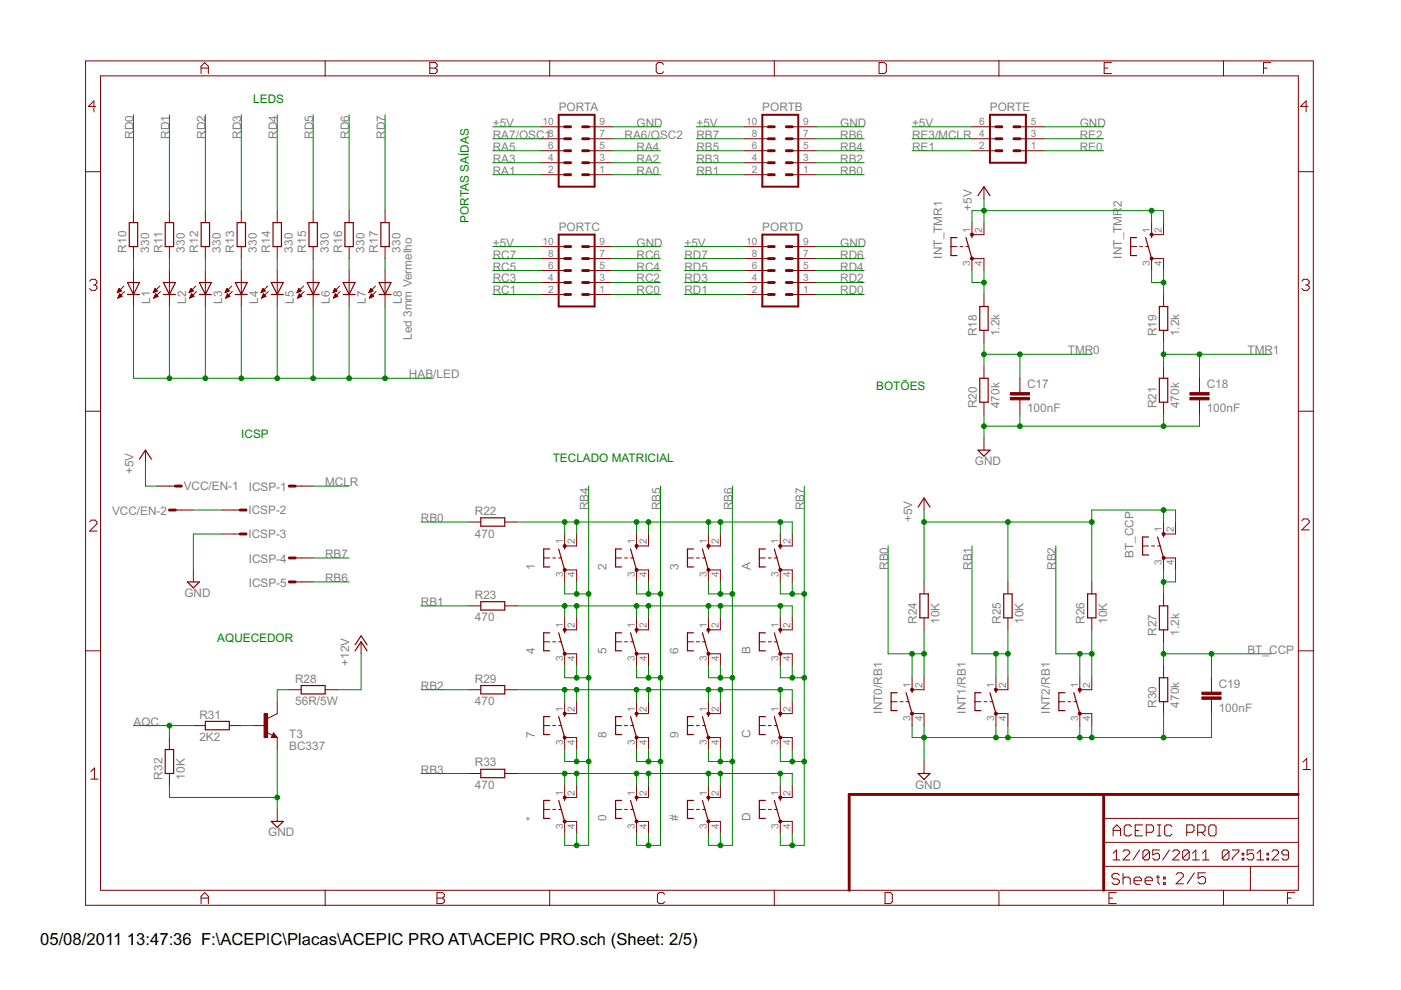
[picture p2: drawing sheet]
<svg xmlns="http://www.w3.org/2000/svg" width="297mm" height="210mm" viewBox="0 0 297 210" stroke-linecap="round" stroke-linejoin="round" font-family="sans-serif">
<defs><g id="words">
<g font-size="4">
<text x="8.5" y="200.4">05/08/2011</text>
<text x="26.9" y="200.4">13:47:36 F:\ACEPIC\Placas\ACEPIC PRO AT\ACEPIC PRO.sch (Sheet: 2/5)</text>
</g>
<g font-size="2.8" fill="#008000">
<text x="53.7" y="21.8">LEDS</text>
<text x="99.4" y="47.2" transform="rotate(-90 99.4 47.2)">PORTAS SAÍDAS</text>
<text x="185.8" y="82.7">BOTÕES</text>
<text x="51.2" y="92.9">ICSP</text>
<text x="117.2" y="98">TECLADO MATRICIAL</text>
<text x="46.1" y="136.1">AQUECEDOR</text>
</g>
<g font-size="2.8" fill="#808080">
<text x="118.5" y="23.6">PORTA</text>
<text x="161.6" y="23.6">PORTB</text>
<text x="209.9" y="23.6">PORTE</text>
<text x="28.3" y="29.4" transform="rotate(-90 28.3 29.4)">RD0</text>
<text x="35.9" y="29.4" transform="rotate(-90 35.9 29.4)">RD1</text>
<text x="43.5" y="29.4" transform="rotate(-90 43.5 29.4)">RD2</text>
<text x="51.2" y="29.4" transform="rotate(-90 51.2 29.4)">RD3</text>
<text x="58.8" y="29.4" transform="rotate(-90 58.8 29.4)">RD4</text>
<text x="66.4" y="29.4" transform="rotate(-90 66.4 29.4)">RD5</text>
<text x="74" y="29.4" transform="rotate(-90 74 29.4)">RD6</text>
<text x="81.6" y="29.4" transform="rotate(-90 81.6 29.4)">RD7</text>
<text x="104.5" y="26.9">+5V</text>
<text x="104.5" y="29.4">RA7/OSC1</text>
<text x="132.4" y="29.4">RA6/OSC2</text>
<text x="135" y="26.9">GND</text>
<text x="147.7" y="29.4">RB7</text>
<text x="147.7" y="26.9">+5V</text>
<text x="178.1" y="26.9">GND</text>
<text x="178.1" y="29.4">RB6</text>
<text x="193.4" y="26.9">+5V</text>
<text x="193.4" y="29.4">RE3/MCLR</text>
<text x="228.9" y="26.9">GND</text>
<text x="228.9" y="29.4">RE2</text>
<text x="104.5" y="34.5">RA3</text>
<text x="104.5" y="32">RA5</text>
<text x="135" y="34.5">RA2</text>
<text x="135" y="32">RA4</text>
<text x="147.7" y="34.5">RB3</text>
<text x="147.7" y="32">RB5</text>
<text x="178.1" y="34.5">RB2</text>
<text x="178.1" y="32">RB4</text>
<text x="193.4" y="32">RE1</text>
<text x="228.9" y="32">RE0</text>
<text x="104.5" y="37">RA1</text>
<text x="135" y="37">RA0</text>
<text x="147.7" y="37">RB1</text>
<text x="178.1" y="37">RB0</text>
<text x="206.1" y="44.7" transform="rotate(-90 206.1 44.7)">+5V</text>
<text x="237.8" y="44" transform="rotate(-90 237.8 44)">2</text>
<text x="26.8" y="53.5" transform="rotate(-90 26.8 53.5)">R10</text>
<text x="31.6" y="53.5" transform="rotate(-90 31.6 53.5)">330</text>
<text x="34.4" y="53.5" transform="rotate(-90 34.4 53.5)">R11</text>
<text x="39.2" y="53.5" transform="rotate(-90 39.2 53.5)">330</text>
<text x="42" y="53.5" transform="rotate(-90 42 53.5)">R12</text>
<text x="46.8" y="53.5" transform="rotate(-90 46.8 53.5)">330</text>
<text x="49.7" y="53.5" transform="rotate(-90 49.7 53.5)">R13</text>
<text x="54.5" y="53.5" transform="rotate(-90 54.5 53.5)">330</text>
<text x="57.3" y="53.5" transform="rotate(-90 57.3 53.5)">R14</text>
<text x="62.1" y="53.5" transform="rotate(-90 62.1 53.5)">330</text>
<text x="64.9" y="53.5" transform="rotate(-90 64.9 53.5)">R15</text>
<text x="69.7" y="53.5" transform="rotate(-90 69.7 53.5)">330</text>
<text x="72.5" y="53.5" transform="rotate(-90 72.5 53.5)">R16</text>
<text x="77.3" y="53.5" transform="rotate(-90 77.3 53.5)">330</text>
<text x="80.1" y="53.5" transform="rotate(-90 80.1 53.5)">R17</text>
<text x="84.9" y="53.5" transform="rotate(-90 84.9 53.5)">330</text>
<text x="104.5" y="52.3">+5V</text>
<text x="118.5" y="49">PORTC</text>
<text x="135" y="52.3">GND</text>
<text x="145.1" y="52.3">+5V</text>
<text x="161.6" y="49">PORTD</text>
<text x="178.1" y="52.3">GND</text>
<text x="104.5" y="59.9">RC3</text>
<text x="104.5" y="57.4">RC5</text>
<text x="104.5" y="54.8">RC7</text>
<text x="135" y="59.9">RC2</text>
<text x="135" y="57.4">RC4</text>
<text x="135" y="54.8">RC6</text>
<text x="145.1" y="59.9">RD3</text>
<text x="145.1" y="57.4">RD5</text>
<text x="145.1" y="54.8">RD7</text>
<text x="178.1" y="59.9">RD2</text>
<text x="178.1" y="57.4">RD4</text>
<text x="178.1" y="54.8">RD6</text>
<text x="199.7" y="54.8" transform="rotate(-90 199.7 54.8)">INT_TMR1</text>
<text x="237.8" y="54.8" transform="rotate(-90 237.8 54.8)">INT_TMR</text>
<text x="31.9" y="64.5" transform="rotate(-90 31.9 64.5)">L1</text>
<text x="39.5" y="64.5" transform="rotate(-90 39.5 64.5)">L2</text>
<text x="47.1" y="64.5" transform="rotate(-90 47.1 64.5)">L3</text>
<text x="54.7" y="64.5" transform="rotate(-90 54.7 64.5)">L4</text>
<text x="62.3" y="64.5" transform="rotate(-90 62.3 64.5)">L5</text>
<text x="69.9" y="64.5" transform="rotate(-90 69.9 64.5)">L6</text>
<text x="77.6" y="64.5" transform="rotate(-90 77.6 64.5)">L7</text>
<text x="85.2" y="64.5" transform="rotate(-90 85.2 64.5)">L8</text>
<text x="104.5" y="62.4">RC1</text>
<text x="135" y="62.4">RC0</text>
<text x="145.1" y="62.4">RD1</text>
<text x="178.1" y="62.4">RD0</text>
<text x="207.1" y="71.3" transform="rotate(-90 207.1 71.3)">R18</text>
<text x="211.9" y="71.3" transform="rotate(-90 211.9 71.3)">1.2k</text>
<text x="245.2" y="71.3" transform="rotate(-90 245.2 71.3)">R19</text>
<text x="250" y="71.3" transform="rotate(-90 250 71.3)">1.2k</text>
<text x="87.3" y="72.1" transform="rotate(-90 87.3 72.1)">Led 3mm Vermelho</text>
<text x="226.4" y="75.1">TMR0</text>
<text x="264.5" y="75.1">TMR1</text>
<text x="86.7" y="80.2">HAB/LED</text>
<text x="217.8" y="82.4">C17</text>
<text x="255.8" y="82.4">C18</text>
<text x="207.1" y="86.6" transform="rotate(-90 207.1 86.6)">R20</text>
<text x="211.9" y="86.6" transform="rotate(-90 211.9 86.6)">470k</text>
<text x="217.8" y="87.4">100nF</text>
<text x="245.2" y="86.6" transform="rotate(-90 245.2 86.6)">R21</text>
<text x="250" y="86.6" transform="rotate(-90 250 86.6)">470k</text>
<text x="255.8" y="87.4">100nF</text>
<text x="28.3" y="100.5" transform="rotate(-90 28.3 100.5)">+5V</text>
<text x="206.7" y="98.6">GND</text>
<text x="39" y="103.8">VCC/EN-1</text>
<text x="52.7" y="104.1">ICSP-1</text>
<text x="68.9" y="103.1">MCLR</text>
<text x="23.7" y="109.2">VCC/EN-2</text>
<text x="52.7" y="108.9">ICSP-2</text>
<text x="52.7" y="114">ICSP-3</text>
<text x="89.2" y="110.7">RB0</text>
<text x="100.7" y="114">470</text>
<text x="100.7" y="109.2">R22</text>
<text x="124.8" y="108.1" transform="rotate(-90 124.8 108.1)">RB4</text>
<text x="140" y="108.1" transform="rotate(-90 140 108.1)">RB5</text>
<text x="155.3" y="108.1" transform="rotate(-90 155.3 108.1)">RB6</text>
<text x="170.5" y="108.1" transform="rotate(-90 170.5 108.1)">RB7</text>
<text x="193.4" y="110.7" transform="rotate(-90 193.4 110.7)">+5V</text>
<text x="52.7" y="119.3">ICSP-4</text>
<text x="68.9" y="118.3">RB7</text>
<text x="240.4" y="118.3" transform="rotate(-90 240.4 118.3)">BT_CCP</text>
<text x="52.7" y="124.4">ICSP-5</text>
<text x="68.9" y="123.4">RB6</text>
<text x="113.4" y="120.8" transform="rotate(-90 113.4 120.8)">1</text>
<text x="128.6" y="120.8" transform="rotate(-90 128.6 120.8)">2</text>
<text x="143.9" y="120.8" transform="rotate(-90 143.9 120.8)">3</text>
<text x="159.1" y="120.8" transform="rotate(-90 159.1 120.8)">A</text>
<text x="188.3" y="120.8" transform="rotate(-90 188.3 120.8)">RB0</text>
<text x="206.1" y="120.8" transform="rotate(-90 206.1 120.8)">RB1</text>
<text x="223.8" y="120.8" transform="rotate(-90 223.8 120.8)">RB2</text>
<text x="39.1" y="126.6">GND</text>
<text x="89.2" y="128.5">RB1</text>
<text x="100.7" y="131.8">470</text>
<text x="100.7" y="127">R23</text>
<text x="194.4" y="132.3" transform="rotate(-90 194.4 132.3)">R24</text>
<text x="199.2" y="132.3" transform="rotate(-90 199.2 132.3)">10K</text>
<text x="212.2" y="132.3" transform="rotate(-90 212.2 132.3)">R25</text>
<text x="217" y="132.3" transform="rotate(-90 217 132.3)">10K</text>
<text x="230" y="132.3" transform="rotate(-90 230 132.3)">R26</text>
<text x="234.8" y="132.3" transform="rotate(-90 234.8 132.3)">10K</text>
<text x="245.2" y="134.8" transform="rotate(-90 245.2 134.8)">R27</text>
<text x="250" y="134.8" transform="rotate(-90 250 134.8)">1.2k</text>
<text x="74" y="141.2" transform="rotate(-90 74 141.2)">+12V</text>
<text x="113.4" y="138.6" transform="rotate(-90 113.4 138.6)">4</text>
<text x="128.6" y="138.6" transform="rotate(-90 128.6 138.6)">5</text>
<text x="143.9" y="138.6" transform="rotate(-90 143.9 138.6)">6</text>
<text x="159.1" y="138.6" transform="rotate(-90 159.1 138.6)">B</text>
<text x="264.5" y="138.6">BT_CCP</text>
<text x="62.6" y="149.5">56R/5W</text>
<text x="62.6" y="144.7">R28</text>
<text x="89.2" y="146.2">RB2</text>
<text x="100.7" y="149.5">470</text>
<text x="100.7" y="144.7">R29</text>
<text x="258.4" y="145.8">C19</text>
<text x="28.3" y="153.8">AQC</text>
<text x="42.3" y="152.4">R31</text>
<text x="187" y="151.3" transform="rotate(-90 187 151.3)">INT0/RB1</text>
<text x="204.8" y="151.3" transform="rotate(-90 204.8 151.3)">INT1/RB1</text>
<text x="222.6" y="151.3" transform="rotate(-90 222.6 151.3)">INT2/RB1</text>
<text x="245.2" y="150" transform="rotate(-90 245.2 150)">R30</text>
<text x="250" y="150" transform="rotate(-90 250 150)">470k</text>
<text x="258.4" y="150.9">100nF</text>
<text x="42.3" y="157.2">2K2</text>
<text x="61.3" y="158.9">BC337</text>
<text x="61.3" y="156.4">T3</text>
<text x="113.4" y="156.4" transform="rotate(-90 113.4 156.4)">7</text>
<text x="128.6" y="156.4" transform="rotate(-90 128.6 156.4)">8</text>
<text x="143.9" y="156.4" transform="rotate(-90 143.9 156.4)">9</text>
<text x="159.1" y="156.4" transform="rotate(-90 159.1 156.4)">C</text>
<text x="34.4" y="165.3" transform="rotate(-90 34.4 165.3)">R32</text>
<text x="39.2" y="165.3" transform="rotate(-90 39.2 165.3)">10K</text>
<text x="89.2" y="164">RB3</text>
<text x="100.7" y="167.3">470</text>
<text x="100.7" y="162.5">R33</text>
<text x="194" y="167.2">GND</text>
<text x="56.9" y="177.3">GND</text>
<text x="113.4" y="174.2" transform="rotate(-90 113.4 174.2)">*</text>
<text x="128.6" y="174.2" transform="rotate(-90 128.6 174.2)">0</text>
<text x="143.9" y="174.2" transform="rotate(-90 143.9 174.2)">#</text>
<text x="159.1" y="174.2" transform="rotate(-90 159.1 174.2)">D</text>
</g>
<g font-size="2.4" fill="#808080">
<text x="115" y="26.5">10</text>
<text x="116.2" y="29.1">8</text>
<text x="127.1" y="29.1">7</text>
<text x="127.1" y="26.5">9</text>
<text x="158.2" y="26.5">10</text>
<text x="159.4" y="29.1">8</text>
<text x="170.3" y="29.1">7</text>
<text x="170.3" y="26.5">9</text>
<text x="207.6" y="29.1">4</text>
<text x="207.6" y="26.5">6</text>
<text x="218.6" y="29.1">3</text>
<text x="218.6" y="26.5">5</text>
<text x="116.2" y="34.1">4</text>
<text x="116.2" y="31.6">6</text>
<text x="127.1" y="34.1">3</text>
<text x="127.1" y="31.6">5</text>
<text x="159.4" y="34.1">4</text>
<text x="159.4" y="31.6">6</text>
<text x="170.3" y="34.1">3</text>
<text x="170.3" y="31.6">5</text>
<text x="207.6" y="31.6">2</text>
<text x="218.6" y="31.6">1</text>
<text x="116.2" y="36.7">2</text>
<text x="127.1" y="36.7">1</text>
<text x="159.4" y="36.7">2</text>
<text x="170.3" y="36.7">1</text>
<text x="115" y="51.9">10</text>
<text x="127.1" y="51.9">9</text>
<text x="158.2" y="51.9">10</text>
<text x="170.3" y="51.9">9</text>
<text x="205.7" y="49.4" transform="rotate(-90 205.7 49.4)">1</text>
<text x="208.3" y="49.4" transform="rotate(-90 208.3 49.4)">2</text>
<text x="243.8" y="49.4" transform="rotate(-90 243.8 49.4)">1</text>
<text x="246.4" y="49.4" transform="rotate(-90 246.4 49.4)">2</text>
<text x="116.2" y="59.5">4</text>
<text x="116.2" y="57">6</text>
<text x="116.2" y="54.5">8</text>
<text x="127.1" y="59.5">3</text>
<text x="127.1" y="57">5</text>
<text x="127.1" y="54.5">7</text>
<text x="159.4" y="59.5">4</text>
<text x="159.4" y="57">6</text>
<text x="159.4" y="54.5">8</text>
<text x="170.3" y="59.5">3</text>
<text x="170.3" y="57">5</text>
<text x="170.3" y="54.5">7</text>
<text x="205.7" y="56.4" transform="rotate(-90 205.7 56.4)">3</text>
<text x="208.3" y="56.4" transform="rotate(-90 208.3 56.4)">4</text>
<text x="243.8" y="56.4" transform="rotate(-90 243.8 56.4)">3</text>
<text x="246.4" y="56.4" transform="rotate(-90 246.4 56.4)">4</text>
<text x="116.2" y="62.1">2</text>
<text x="127.1" y="62.1">1</text>
<text x="159.4" y="62.1">2</text>
<text x="170.3" y="62.1">1</text>
<text x="246.4" y="112.9" transform="rotate(-90 246.4 112.9)">1</text>
<text x="248.9" y="112.9" transform="rotate(-90 248.9 112.9)">2</text>
<text x="119.4" y="115.4" transform="rotate(-90 119.4 115.4)">1</text>
<text x="121.9" y="115.4" transform="rotate(-90 121.9 115.4)">2</text>
<text x="134.6" y="115.4" transform="rotate(-90 134.6 115.4)">1</text>
<text x="137.1" y="115.4" transform="rotate(-90 137.1 115.4)">2</text>
<text x="149.8" y="115.4" transform="rotate(-90 149.8 115.4)">1</text>
<text x="152.4" y="115.4" transform="rotate(-90 152.4 115.4)">2</text>
<text x="165.1" y="115.4" transform="rotate(-90 165.1 115.4)">1</text>
<text x="167.6" y="115.4" transform="rotate(-90 167.6 115.4)">2</text>
<text x="246.4" y="119.8" transform="rotate(-90 246.4 119.8)">3</text>
<text x="248.9" y="119.8" transform="rotate(-90 248.9 119.8)">4</text>
<text x="119.4" y="122.4" transform="rotate(-90 119.4 122.4)">3</text>
<text x="121.9" y="122.4" transform="rotate(-90 121.9 122.4)">4</text>
<text x="134.6" y="122.4" transform="rotate(-90 134.6 122.4)">3</text>
<text x="137.1" y="122.4" transform="rotate(-90 137.1 122.4)">4</text>
<text x="149.8" y="122.4" transform="rotate(-90 149.8 122.4)">3</text>
<text x="152.4" y="122.4" transform="rotate(-90 152.4 122.4)">4</text>
<text x="165.1" y="122.4" transform="rotate(-90 165.1 122.4)">3</text>
<text x="167.6" y="122.4" transform="rotate(-90 167.6 122.4)">4</text>
<text x="119.4" y="133.2" transform="rotate(-90 119.4 133.2)">1</text>
<text x="121.9" y="133.2" transform="rotate(-90 121.9 133.2)">2</text>
<text x="134.6" y="133.2" transform="rotate(-90 134.6 133.2)">1</text>
<text x="137.1" y="133.2" transform="rotate(-90 137.1 133.2)">2</text>
<text x="149.8" y="133.2" transform="rotate(-90 149.8 133.2)">1</text>
<text x="152.4" y="133.2" transform="rotate(-90 152.4 133.2)">2</text>
<text x="165.1" y="133.2" transform="rotate(-90 165.1 133.2)">1</text>
<text x="167.6" y="133.2" transform="rotate(-90 167.6 133.2)">2</text>
<text x="119.4" y="140.2" transform="rotate(-90 119.4 140.2)">3</text>
<text x="121.9" y="140.2" transform="rotate(-90 121.9 140.2)">4</text>
<text x="134.6" y="140.2" transform="rotate(-90 134.6 140.2)">3</text>
<text x="137.1" y="140.2" transform="rotate(-90 137.1 140.2)">4</text>
<text x="149.8" y="140.2" transform="rotate(-90 149.8 140.2)">3</text>
<text x="152.4" y="140.2" transform="rotate(-90 152.4 140.2)">4</text>
<text x="165.1" y="140.2" transform="rotate(-90 165.1 140.2)">3</text>
<text x="167.6" y="140.2" transform="rotate(-90 167.6 140.2)">4</text>
<text x="193" y="145.9" transform="rotate(-90 193 145.9)">1</text>
<text x="195.6" y="145.9" transform="rotate(-90 195.6 145.9)">2</text>
<text x="210.8" y="145.9" transform="rotate(-90 210.8 145.9)">1</text>
<text x="213.3" y="145.9" transform="rotate(-90 213.3 145.9)">2</text>
<text x="228.6" y="145.9" transform="rotate(-90 228.6 145.9)">1</text>
<text x="231.1" y="145.9" transform="rotate(-90 231.1 145.9)">2</text>
<text x="119.4" y="151" transform="rotate(-90 119.4 151)">1</text>
<text x="121.9" y="151" transform="rotate(-90 121.9 151)">2</text>
<text x="134.6" y="151" transform="rotate(-90 134.6 151)">1</text>
<text x="137.1" y="151" transform="rotate(-90 137.1 151)">2</text>
<text x="149.8" y="151" transform="rotate(-90 149.8 151)">1</text>
<text x="152.4" y="151" transform="rotate(-90 152.4 151)">2</text>
<text x="165.1" y="151" transform="rotate(-90 165.1 151)">1</text>
<text x="167.6" y="151" transform="rotate(-90 167.6 151)">2</text>
<text x="193" y="152.9" transform="rotate(-90 193 152.9)">3</text>
<text x="195.6" y="152.9" transform="rotate(-90 195.6 152.9)">4</text>
<text x="210.8" y="152.9" transform="rotate(-90 210.8 152.9)">3</text>
<text x="213.3" y="152.9" transform="rotate(-90 213.3 152.9)">4</text>
<text x="228.6" y="152.9" transform="rotate(-90 228.6 152.9)">3</text>
<text x="231.1" y="152.9" transform="rotate(-90 231.1 152.9)">4</text>
<text x="119.4" y="157.9" transform="rotate(-90 119.4 157.9)">3</text>
<text x="121.9" y="157.9" transform="rotate(-90 121.9 157.9)">4</text>
<text x="134.6" y="157.9" transform="rotate(-90 134.6 157.9)">3</text>
<text x="137.1" y="157.9" transform="rotate(-90 137.1 157.9)">4</text>
<text x="149.8" y="157.9" transform="rotate(-90 149.8 157.9)">3</text>
<text x="152.4" y="157.9" transform="rotate(-90 152.4 157.9)">4</text>
<text x="165.1" y="157.9" transform="rotate(-90 165.1 157.9)">3</text>
<text x="167.6" y="157.9" transform="rotate(-90 167.6 157.9)">4</text>
<text x="119.4" y="168.7" transform="rotate(-90 119.4 168.7)">1</text>
<text x="121.9" y="168.7" transform="rotate(-90 121.9 168.7)">2</text>
<text x="134.6" y="168.7" transform="rotate(-90 134.6 168.7)">1</text>
<text x="137.1" y="168.7" transform="rotate(-90 137.1 168.7)">2</text>
<text x="149.8" y="168.7" transform="rotate(-90 149.8 168.7)">1</text>
<text x="152.4" y="168.7" transform="rotate(-90 152.4 168.7)">2</text>
<text x="165.1" y="168.7" transform="rotate(-90 165.1 168.7)">1</text>
<text x="167.6" y="168.7" transform="rotate(-90 167.6 168.7)">2</text>
<text x="119.4" y="175.7" transform="rotate(-90 119.4 175.7)">3</text>
<text x="121.9" y="175.7" transform="rotate(-90 121.9 175.7)">4</text>
<text x="134.6" y="175.7" transform="rotate(-90 134.6 175.7)">3</text>
<text x="137.1" y="175.7" transform="rotate(-90 137.1 175.7)">4</text>
<text x="149.8" y="175.7" transform="rotate(-90 149.8 175.7)">3</text>
<text x="152.4" y="175.7" transform="rotate(-90 152.4 175.7)">4</text>
<text x="165.1" y="175.7" transform="rotate(-90 165.1 175.7)">3</text>
<text x="167.6" y="175.7" transform="rotate(-90 167.6 175.7)">4</text>
</g>
</g></defs>
<g fill="#800000" stroke="#800000" stroke-width=".21">
<path d="M18.1 191.9h50.8z"/>
<path d="M68.9 191.9h47.6z"/>
<path d="M116.5 191.9h47.7z"/>
<path d="M164.2 191.9h47.6z"/>
<path d="M211.8 191.9h47.6z"/>
<path d="M278.4 138v53.9z"/>
<path d="M278.4 87.2v50.8z"/>
<path d="M278.4 36.4v50.8z"/>
<path d="M278.4 12.9v23.5z"/>
<path d="M116.5 12.9h47.7z"/>
<path d="M68.9 12.9h47.6z"/>
<path d="M18.1 12.9h50.8z"/>
<path d="M18.1 12.9v23.5z"/>
<path d="M18.1 36.4v50.8z"/>
<path d="M18.1 87.2v50.8z"/>
<path d="M18.1 138v53.9z"/>
<path d="M21.3 188.8h47.6z"/>
<path d="M68.9 188.8h47.6z"/>
<path d="M275.3 183.7v5.1z"/>
<path d="M275.3 178.6v5.1z"/>
<path d="M275.3 173.5v5.1z"/>
<path d="M275.3 168.4v5.1z"/>
<path d="M275.3 138v30.4z"/>
<path d="M275.3 87.2v50.8z"/>
<path d="M275.3 36.4v50.8z"/>
<path d="M275.3 16.1v20.3z"/>
<path d="M164.2 16.1h47.6z"/>
<path d="M116.5 16.1h47.7z"/>
<path d="M68.9 16.1h47.6z"/>
<path d="M21.3 16.1h47.6z"/>
<path d="M21.3 16.1v20.3z"/>
<path d="M21.3 36.4v50.8z"/>
<path d="M21.3 87.2v50.8z"/>
<path d="M21.3 138v50.8z"/>
<path d="M164.2 12.9h47.6z"/>
<path d="M211.8 12.9v3.2z"/>
<path d="M211.8 188.8v3.1z"/>
<path d="M18.1 87.2h3.2z"/>
<path d="M275.3 36.4h3.1z"/>
<path d="M116.5 12.9v3.2z"/>
<path d="M116.5 188.8v3.1z"/>
<path d="M18.1 138h3.2z"/>
<path d="M275.3 87.2h3.1z"/>
<path d="M18.1 36.4h3.2z"/>
<path d="M68.9 12.9v3.2z"/>
<path d="M275.3 138h3.1z"/>
<path d="M164.2 12.9v3.2z"/>
<path d="M259.4 12.9v3.2z"/>
<path d="M259.4 188.8v3.1z"/>
<path d="M164.2 188.8v3.1z"/>
<path d="M68.9 188.8v3.1z"/>
<path d="M265.1 183.7v5.1z"/>
<path d="M265.1 183.7h10.2z"/>
<path d="M234 183.7h31.1z"/>
<path d="M234 178.6h41.3z"/>
<path d="M234 173.5h41.3z"/>
<path d="M42.6 190v1.6z"/>
<path d="M43.4 189.3l-.8 .7z"/>
<path d="M43.4 189.3l.8 .7z"/>
<path d="M44.2 190v1.6z"/>
<path d="M42.6 190.4h1.6z"/>
<path d="M92.6 189.3v2.3z"/>
<path d="M92.6 189.3h1.2z"/>
<path d="M93.8 189.3l.4 .3z"/>
<path d="M94.2 189.6v.4z"/>
<path d="M94.2 190l-.4 .4z"/>
<path d="M93.8 190.4l.4 .4z"/>
<path d="M94.2 190.8v.4z"/>
<path d="M94.2 191.2l-.4 .4z"/>
<path d="M92.6 191.6h1.2z"/>
<path d="M92.6 190.4h1.2z"/>
<path d="M140.5 189.3l.4 .3z"/>
<path d="M139.8 189.3h.7z"/>
<path d="M139.8 189.3l-.4 .3z"/>
<path d="M139.4 189.6v1.6z"/>
<path d="M139.4 191.2l.4 .4z"/>
<path d="M139.8 191.6h.7z"/>
<path d="M140.5 191.6l.4-.4z"/>
<path d="M187.6 189.3v2.3z"/>
<path d="M187.6 191.6h1.2z"/>
<path d="M189.2 191.2l-.4 .4z"/>
<path d="M189.2 189.6v1.6z"/>
<path d="M188.8 189.3l.4 .3z"/>
<path d="M187.6 189.3h1.2z"/>
<path d="M235.1 189.3h1.6z"/>
<path d="M235.1 189.3v2.3z"/>
<path d="M235.1 191.6h1.6z"/>
<path d="M235.1 190.4h.8z"/>
<path d="M273 189.3v2.3z"/>
<path d="M273 189.3h1.5z"/>
<path d="M273 190.4h.7z"/>
<path d="M277.1 160.8l-.8 .8z"/>
<path d="M277.1 160.8v2.4z"/>
<path d="M276.3 163.2h1.5z"/>
<path d="M276 112.4h1.6z"/>
<path d="M276 112.4l1.6-1.6z"/>
<path d="M277.6 110.4v.4z"/>
<path d="M277.2 110l.4 .4z"/>
<path d="M276.4 110h.8z"/>
<path d="M276.4 110l-.4 .4z"/>
<path d="M276.4 59.2l-.4 .4z"/>
<path d="M276.4 59.2h.8z"/>
<path d="M277.2 59.2l.4 .4z"/>
<path d="M277.6 59.6v.4z"/>
<path d="M277.6 60l-.4 .4z"/>
<path d="M276.8 60.4h.4z"/>
<path d="M277.2 60.4l.4 .4z"/>
<path d="M277.6 60.8v.4z"/>
<path d="M277.6 61.2l-.4 .4z"/>
<path d="M276.4 61.6h.8z"/>
<path d="M276 61.2l.4 .4z"/>
<path d="M234.1 13.3h1.6z"/>
<path d="M234.1 13.3v2.3z"/>
<path d="M234.1 15.6h1.6z"/>
<path d="M234.1 14.4h.8z"/>
<path d="M186.4 13.3v2.3z"/>
<path d="M186.4 15.6h1.1z"/>
<path d="M187.5 15.6l.4-.4z"/>
<path d="M187.9 13.7v1.5z"/>
<path d="M187.5 13.3l.4 .4z"/>
<path d="M186.4 13.3h1.1z"/>
<path d="M140.3 13.3l.4 .4z"/>
<path d="M139.5 13.3h.8z"/>
<path d="M139.1 13.7l.4-.4z"/>
<path d="M139.1 13.7v1.5z"/>
<path d="M139.1 15.2l.4 .4z"/>
<path d="M139.5 15.6h.8z"/>
<path d="M140.3 15.6l.4-.4z"/>
<path d="M91.1 13.3v2.3z"/>
<path d="M91.1 13.3h1.2z"/>
<path d="M92.3 13.3l.4 .4z"/>
<path d="M92.7 13.7v.4z"/>
<path d="M92.7 14.1l-.4 .3z"/>
<path d="M92.3 14.4l.4 .4z"/>
<path d="M92.7 14.8v.4z"/>
<path d="M92.7 15.2l-.4 .4z"/>
<path d="M91.1 15.6h1.2z"/>
<path d="M91.1 14.4h1.2z"/>
<path d="M42.6 14.1v1.5z"/>
<path d="M43.4 13.3l-.8 .8z"/>
<path d="M43.4 13.3l.8 .8z"/>
<path d="M44.2 14.1v1.5z"/>
<path d="M42.6 14.4h1.6z"/>
<path d="M19.4 59.2l-.4 .4z"/>
<path d="M19.4 59.2h.8z"/>
<path d="M20.2 59.2l.4 .4z"/>
<path d="M20.6 59.6v.4z"/>
<path d="M20.6 60l-.4 .4z"/>
<path d="M19.8 60.4h.4z"/>
<path d="M20.2 60.4l.4 .4z"/>
<path d="M20.6 60.8v.4z"/>
<path d="M20.6 61.2l-.4 .4z"/>
<path d="M19.4 61.6h.8z"/>
<path d="M19 61.2l.4 .4z"/>
<path d="M19 112.6h1.6z"/>
<path d="M19 112.6l1.6-1.5z"/>
<path d="M20.6 110.7v.4z"/>
<path d="M20.2 110.3l.4 .4z"/>
<path d="M19.4 110.3h.8z"/>
<path d="M19.4 110.3l-.4 .4z"/>
<path d="M19.3 163.6l.7-.8z"/>
<path d="M20 162.8v2.4z"/>
<path d="M19.3 165.2h1.5z"/>
<path d="M236 175.7v1.5z"/>
<path d="M236 175.7l.8-.8z"/>
<path d="M236.8 174.9l.8 .8z"/>
<path d="M237.6 175.7v1.5z"/>
<path d="M236 176.1h1.6z"/>
<path d="M239.5 174.9l.4 .4z"/>
<path d="M238.7 174.9h.8z"/>
<path d="M238.7 174.9l-.3 .4z"/>
<path d="M238.4 175.3v1.5z"/>
<path d="M238.4 176.8l.3 .4z"/>
<path d="M238.7 177.2h.8z"/>
<path d="M239.5 177.2l.4-.4z"/>
<path d="M240.7 174.9h1.6z"/>
<path d="M240.7 174.9v2.3z"/>
<path d="M240.7 177.2h1.6z"/>
<path d="M240.7 176.1h.8z"/>
<path d="M243 174.9v2.3z"/>
<path d="M243 174.9h1.2z"/>
<path d="M244.2 174.9l.4 .4z"/>
<path d="M244.6 175.3v.8z"/>
<path d="M244.6 176.1l-.4 .4z"/>
<path d="M243 176.5h1.2z"/>
<path d="M245.4 177.2h.7z"/>
<path d="M245.8 174.9v2.3z"/>
<path d="M245.4 174.9h.7z"/>
<path d="M248.1 174.9l.4 .4z"/>
<path d="M247.3 174.9h.8z"/>
<path d="M247.3 174.9l-.4 .4z"/>
<path d="M246.9 175.3v1.5z"/>
<path d="M246.9 176.8l.4 .4z"/>
<path d="M247.3 177.2h.8z"/>
<path d="M248.1 177.2l.4-.4z"/>
<path d="M251.6 174.9v2.3z"/>
<path d="M251.6 174.9h1.2z"/>
<path d="M252.8 174.9l.4 .4z"/>
<path d="M253.2 175.3v.8z"/>
<path d="M253.2 176.1l-.4 .4z"/>
<path d="M251.6 176.5h1.2z"/>
<path d="M253.9 174.9v2.3z"/>
<path d="M253.9 174.9h1.2z"/>
<path d="M255.1 174.9l.4 .4z"/>
<path d="M255.5 175.3v.8z"/>
<path d="M255.5 176.1l-.4 .4z"/>
<path d="M253.9 176.5h1.2z"/>
<path d="M254.7 176.5l.8 .7z"/>
<path d="M256.7 174.9h.8z"/>
<path d="M256.7 174.9l-.4 .4z"/>
<path d="M256.3 175.3v1.5z"/>
<path d="M256.3 176.8l.4 .4z"/>
<path d="M256.7 177.2h.8z"/>
<path d="M257.5 177.2l.3-.4z"/>
<path d="M257.8 175.3v1.5z"/>
<path d="M257.5 174.9l.3 .4z"/>
<path d="M236 180.9l.7-.7z"/>
<path d="M236.7 180.2v2.1z"/>
<path d="M236 182.3h1.4z"/>
<path d="M238.1 182.3h1.4z"/>
<path d="M239.5 180.9l-1.4 1.4z"/>
<path d="M239.5 180.6v.3z"/>
<path d="M239.2 180.2l.3 .4z"/>
<path d="M238.5 180.2h.7z"/>
<path d="M238.5 180.2l-.4 .4z"/>
<path d="M241.6 180.2l-1.4 2.1z"/>
<path d="M242.3 180.6v1.4z"/>
<path d="M242.3 180.6l.4-.4z"/>
<path d="M242.7 180.2h.7z"/>
<path d="M243.4 180.2l.3 .4z"/>
<path d="M243.7 180.6v1.4z"/>
<path d="M243.7 182l-.3 .3z"/>
<path d="M242.7 182.3h.7z"/>
<path d="M242.3 182l.4 .3z"/>
<path d="M242.3 182l1.4-1.4z"/>
<path d="M244.4 180.2h1.4z"/>
<path d="M244.4 180.2v1.1z"/>
<path d="M244.4 181.3l.7-.4z"/>
<path d="M245.1 180.9h.4z"/>
<path d="M245.5 180.9l.3 .4z"/>
<path d="M245.8 181.3v.7z"/>
<path d="M245.8 182l-.3 .3z"/>
<path d="M244.8 182.3h.7z"/>
<path d="M244.4 182l.4 .3z"/>
<path d="M247.9 180.2l-1.4 2.1z"/>
<path d="M248.6 182.3h1.4z"/>
<path d="M248.6 182.3l1.4-1.4z"/>
<path d="M250 180.6v.3z"/>
<path d="M249.7 180.2l.3 .4z"/>
<path d="M249 180.2h.7z"/>
<path d="M249 180.2l-.4 .4z"/>
<path d="M250.7 180.6v1.4z"/>
<path d="M251.1 180.2l-.4 .4z"/>
<path d="M251.1 180.2h.7z"/>
<path d="M251.8 180.2l.3 .4z"/>
<path d="M252.1 180.6v1.4z"/>
<path d="M252.1 182l-.3 .3z"/>
<path d="M251.1 182.3h.7z"/>
<path d="M250.7 182l.4 .3z"/>
<path d="M250.7 182l1.4-1.4z"/>
<path d="M252.8 180.9l.7-.7z"/>
<path d="M253.5 180.2v2.1z"/>
<path d="M252.8 182.3h1.5z"/>
<path d="M255 180.9l.7-.7z"/>
<path d="M255.7 180.2v2.1z"/>
<path d="M255 182.3h1.3z"/>
<path d="M259.1 180.6v1.4z"/>
<path d="M259.1 180.6l.4-.4z"/>
<path d="M259.5 180.2h.7z"/>
<path d="M260.2 180.2l.4 .4z"/>
<path d="M260.6 180.6v1.4z"/>
<path d="M260.6 182l-.4 .3z"/>
<path d="M259.5 182.3h.7z"/>
<path d="M259.1 182l.4 .3z"/>
<path d="M259.1 182l1.5-1.4z"/>
<path d="M261.3 180.2h1.4z"/>
<path d="M262.7 180.2v.4z"/>
<path d="M262.7 180.6l-1.4 1.4z"/>
<path d="M261.3 182v.3z"/>
<path d="M263.4 180.9h.3z"/>
<path d="M263.7 180.9v.4z"/>
<path d="M263.4 181.3h.3z"/>
<path d="M263.4 180.9v.4z"/>
<path d="M263.4 182h.3z"/>
<path d="M263.7 182v.3z"/>
<path d="M263.4 182.3h.3z"/>
<path d="M263.4 182v.3z"/>
<path d="M264.4 180.2h1.4z"/>
<path d="M264.4 180.2v1.1z"/>
<path d="M264.4 181.3l.7-.4z"/>
<path d="M265.1 180.9h.4z"/>
<path d="M265.5 180.9l.3 .4z"/>
<path d="M265.8 181.3v.7z"/>
<path d="M265.8 182l-.3 .3z"/>
<path d="M264.8 182.3h.7z"/>
<path d="M264.4 182l.4 .3z"/>
<path d="M266.5 180.9l.7-.7z"/>
<path d="M267.2 180.2v2.1z"/>
<path d="M266.5 182.3h1.4z"/>
<path d="M268.6 180.9h.4z"/>
<path d="M269 180.9v.4z"/>
<path d="M268.6 181.3h.4z"/>
<path d="M268.6 180.9v.4z"/>
<path d="M268.6 182h.4z"/>
<path d="M269 182v.3z"/>
<path d="M268.6 182.3h.4z"/>
<path d="M268.6 182v.3z"/>
<path d="M269.7 182.3h1.4z"/>
<path d="M271.1 180.9l-1.4 1.4z"/>
<path d="M271.1 180.6v.3z"/>
<path d="M270.7 180.2l.4 .4z"/>
<path d="M270 180.2h.7z"/>
<path d="M270 180.2l-.3 .4z"/>
<path d="M271.8 182l.3 .3z"/>
<path d="M272.1 182.3h.7z"/>
<path d="M273.2 182l-.4 .3z"/>
<path d="M273.2 180.6v1.4z"/>
<path d="M272.8 180.2l.4 .4z"/>
<path d="M272.1 180.2h.7z"/>
<path d="M272.1 180.2l-.3 .4z"/>
<path d="M271.8 180.6v.3z"/>
<path d="M271.8 180.9l.3 .4z"/>
<path d="M272.1 181.3h1.1z"/>
<path d="M249.3 187.4h1.6z"/>
<path d="M249.3 187.4l1.6-1.6z"/>
<path d="M250.9 185.4v.4z"/>
<path d="M250.5 185.1l.4 .3z"/>
<path d="M249.7 185.1h.8z"/>
<path d="M249.3 185.4l.4-.3z"/>
<path d="M253.2 185.1l-1.5 2.3z"/>
<path d="M254 185.1h1.6z"/>
<path d="M254 185.1v1.1z"/>
<path d="M254 186.2l.8-.4z"/>
<path d="M254.8 185.8h.4z"/>
<path d="M255.2 185.8l.4 .4z"/>
<path d="M255.6 186.2v.8z"/>
<path d="M255.2 187.4l.4-.4z"/>
<path d="M254.4 187.4h.8z"/>
<path d="M254 187l.4 .4z"/>
<path d="M236.9 185.2l.4 .4z"/>
<path d="M236.2 185.2h.7z"/>
<path d="M235.8 185.6l.4-.4z"/>
<path d="M235.8 185.6v.4z"/>
<path d="M235.8 186l.4 .4z"/>
<path d="M236.2 186.4h.7z"/>
<path d="M236.9 186.4l.4 .3z"/>
<path d="M237.3 186.7v.4z"/>
<path d="M237.3 187.1l-.4 .4z"/>
<path d="M236.2 187.5h.7z"/>
<path d="M235.8 187.1l.4 .4z"/>
<path d="M238.1 185.2v2.3z"/>
<path d="M238.1 186.4l.4-.4z"/>
<path d="M238.5 186h.8z"/>
<path d="M239.3 186l.3 .4z"/>
<path d="M239.6 186.4v1.1z"/>
<path d="M240.8 187.5h.8z"/>
<path d="M240.4 187.1l.4 .4z"/>
<path d="M240.4 186.4v.7z"/>
<path d="M240.4 186.4l.4-.4z"/>
<path d="M240.8 186h.8z"/>
<path d="M241.6 186l.4 .4z"/>
<path d="M242 186.4v.3z"/>
<path d="M240.4 186.7h1.6z"/>
<path d="M243.2 187.5h.7z"/>
<path d="M242.8 187.1l.4 .4z"/>
<path d="M242.8 186.4v.7z"/>
<path d="M243.2 186l-.4 .4z"/>
<path d="M243.2 186h.7z"/>
<path d="M243.9 186l.4 .4z"/>
<path d="M244.3 186.4v.3z"/>
<path d="M242.8 186.7h1.5z"/>
<path d="M245.5 185.6v1.5z"/>
<path d="M245.5 187.1l.4 .4z"/>
<path d="M245.1 186h.8z"/>
<path d="M246.7 186h.4z"/>
<path d="M247.1 186v.4z"/>
<path d="M246.7 186.4h.4z"/>
<path d="M246.7 186v.4z"/>
<path d="M246.7 187.1h.4z"/>
<path d="M247.1 187.1v.4z"/>
<path d="M246.7 187.5h.4z"/>
<path d="M246.7 187.1v.4z"/>
<path d="M211.8 16.1h63.5z"/>
<path d="M211.8 12.9h66.6z"/>
<path d="M116.5 188.8h95.2z"/>
<path d="M212 188.8h47.4z"/>
<path d="M259.5 188.8h15.8z"/>
<path d="M259.5 191.9h18.9z"/>
<path d="M267.9 13.3v2.3z"/>
<path d="M267.9 13.3h1.6z"/>
<path d="M267.9 14.4h.8z"/>
<path d="M276.9 21.4v2.3z"/>
<path d="M276.9 21.4l-1.1 1.2z"/>
<path d="M275.8 22.6h1.5z"/>
<path d="M19.9 21.4v2.3z"/>
<path d="M19.9 21.4l-1.1 1.2z"/>
<path d="M18.8 22.6h1.5z"/>
<path d="M28.3 62.4v2.6z"/>
<path d="M28.3 57.4v2.5z"/>
<path d="M28.3 59.9v2.5z"/>
<path d="M26.3 60.7l-1.4 1.4z"/>
<path d="M26.4 61.8l-1.4 1.4z"/>
<path d="M25.3 61.2l-.4 .9z"/>
<path d="M25.3 61.2l.5 .5z"/>
<path d="M24.9 62.1l.9-.4z"/>
<path d="M24.9 62h.2z"/>
<path d="M25 61.8h.4z"/>
<path d="M25 61.7h.6z"/>
<path d="M25.1 61.6h.6z"/>
<path d="M25.1 61.5h.5z"/>
<path d="M25.2 61.4h.2z"/>
<path d="M25.2 61.2h.1z"/>
<path d="M25.4 62.3l-.4 .9z"/>
<path d="M25.4 62.3l.5 .5z"/>
<path d="M25 63.2l.9-.4z"/>
<path d="M25.1 63.1h.2z"/>
<path d="M25.1 62.9h.5z"/>
<path d="M25.2 62.8h.7z"/>
<path d="M25.2 62.7h.6z"/>
<path d="M25.3 62.6h.3z"/>
<path d="M25.3 62.4h.2z"/>
<path d="M35.9 62.4v2.6z"/>
<path d="M35.9 57.4v2.5z"/>
<path d="M35.9 59.9v2.5z"/>
<path d="M32.5 62.1l1.4-1.4z"/>
<path d="M34 61.8l-1.4 1.4z"/>
<path d="M32.9 61.2l-.4 .9z"/>
<path d="M32.9 61.2l.5 .5z"/>
<path d="M32.5 62.1l.9-.4z"/>
<path d="M32.5 62h.2z"/>
<path d="M32.6 61.8h.4z"/>
<path d="M32.6 61.7h.7z"/>
<path d="M32.7 61.6h.6z"/>
<path d="M32.7 61.5h.5z"/>
<path d="M32.8 61.4h.3z"/>
<path d="M32.8 61.2h.2z"/>
<path d="M33 62.3l-.4 .9z"/>
<path d="M33 62.3l.5 .5z"/>
<path d="M32.6 63.2l.9-.4z"/>
<path d="M32.7 63.1h.3z"/>
<path d="M32.7 62.9h.5z"/>
<path d="M32.8 62.8h.7z"/>
<path d="M32.8 62.7h.6z"/>
<path d="M32.9 62.6h.4z"/>
<path d="M32.9 62.4h.2z"/>
<path d="M43.5 62.4v2.6z"/>
<path d="M43.5 57.4v2.5z"/>
<path d="M43.5 59.9v2.5z"/>
<path d="M40.1 62.1l1.4-1.4z"/>
<path d="M41.6 61.8l-1.4 1.4z"/>
<path d="M40.5 61.2l-.4 .9z"/>
<path d="M40.5 61.2l.5 .5z"/>
<path d="M40.1 62.1l.9-.4z"/>
<path d="M40.2 62h.1z"/>
<path d="M40.2 61.8h.4z"/>
<path d="M40.2 61.7h.7z"/>
<path d="M40.3 61.6h.6z"/>
<path d="M40.3 61.5h.5z"/>
<path d="M40.4 61.4h.3z"/>
<path d="M40.4 61.2h.2z"/>
<path d="M40.6 62.3l-.4 .9z"/>
<path d="M40.6 62.3l.5 .5z"/>
<path d="M40.2 63.2l.9-.4z"/>
<path d="M40.3 63.1h.3z"/>
<path d="M40.3 62.9h.6z"/>
<path d="M40.4 62.8h.7z"/>
<path d="M40.4 62.7h.6z"/>
<path d="M40.5 62.6h.4z"/>
<path d="M40.6 62.4h.2z"/>
<path d="M51.2 62.4v2.6z"/>
<path d="M51.2 57.4v2.5z"/>
<path d="M51.2 59.9v2.5z"/>
<path d="M47.7 62.1l1.4-1.4z"/>
<path d="M49.3 61.8l-1.4 1.4z"/>
<path d="M48.1 61.2l-.4 .9z"/>
<path d="M48.1 61.2l.5 .5z"/>
<path d="M47.7 62.1l.9-.4z"/>
<path d="M47.8 62h.1z"/>
<path d="M47.8 61.8h.4z"/>
<path d="M47.9 61.7h.6z"/>
<path d="M47.9 61.6h.7z"/>
<path d="M48 61.5h.4z"/>
<path d="M48 61.4h.3z"/>
<path d="M48.1 61.2h.1z"/>
<path d="M48.2 62.3l-.3 .9z"/>
<path d="M48.2 62.3l.5 .5z"/>
<path d="M47.9 63.2l.8-.4z"/>
<path d="M47.9 63.1h.3z"/>
<path d="M48 62.9h.5z"/>
<path d="M48 62.8h.7z"/>
<path d="M48.1 62.7h.5z"/>
<path d="M48.1 62.6h.4z"/>
<path d="M48.2 62.4h.2z"/>
<path d="M58.8 62.4v2.6z"/>
<path d="M58.8 57.4v2.5z"/>
<path d="M58.8 59.9v2.5z"/>
<path d="M55.4 62.1l1.3-1.4z"/>
<path d="M56.9 61.8l-1.4 1.4z"/>
<path d="M55.7 61.2l-.3 .9z"/>
<path d="M55.7 61.2l.5 .5z"/>
<path d="M55.4 62.1l.8-.4z"/>
<path d="M55.4 62h.1z"/>
<path d="M55.4 61.8h.4z"/>
<path d="M55.5 61.7h.6z"/>
<path d="M55.5 61.6h.7z"/>
<path d="M55.6 61.5h.4z"/>
<path d="M55.6 61.4h.3z"/>
<path d="M55.9 62.3l-.4 .9z"/>
<path d="M55.9 62.3l.5 .5z"/>
<path d="M55.5 63.2l.9-.4z"/>
<path d="M55.5 63.1h.3z"/>
<path d="M55.6 62.9h.5z"/>
<path d="M55.6 62.8h.8z"/>
<path d="M55.7 62.7h.5z"/>
<path d="M55.7 62.6h.4z"/>
<path d="M55.8 62.4h.2z"/>
<path d="M66.4 62.4v2.6z"/>
<path d="M66.4 57.4v2.5z"/>
<path d="M66.4 59.9v2.5z"/>
<path d="M63 62.1l1.4-1.4z"/>
<path d="M64.5 61.8l-1.4 1.4z"/>
<path d="M63.4 61.2l-.4 .9z"/>
<path d="M63.4 61.2l.5 .5z"/>
<path d="M63 62.1l.9-.4z"/>
<path d="M63 62h.2z"/>
<path d="M63.1 61.8h.3z"/>
<path d="M63.1 61.7h.6z"/>
<path d="M63.2 61.6h.6z"/>
<path d="M63.2 61.5h.5z"/>
<path d="M63.3 61.4h.2z"/>
<path d="M63.5 62.3l-.4 .9z"/>
<path d="M63.5 62.3l.5 .5z"/>
<path d="M63.1 63.2l.9-.4z"/>
<path d="M63.2 63.1h.2z"/>
<path d="M63.2 62.9h.5z"/>
<path d="M63.2 62.8h.8z"/>
<path d="M63.3 62.7h.6z"/>
<path d="M63.4 62.6h.3z"/>
<path d="M63.4 62.4h.2z"/>
<path d="M74 62.4v2.6z"/>
<path d="M74 57.4v2.5z"/>
<path d="M74 59.9v2.5z"/>
<path d="M70.6 62.1l1.4-1.4z"/>
<path d="M72.1 61.8l-1.4 1.4z"/>
<path d="M71 61.2l-.4 .9z"/>
<path d="M71 61.2l.5 .5z"/>
<path d="M70.6 62.1l.9-.4z"/>
<path d="M70.6 62h.2z"/>
<path d="M70.7 61.8h.4z"/>
<path d="M70.7 61.7h.7z"/>
<path d="M70.8 61.6h.6z"/>
<path d="M70.8 61.5h.5z"/>
<path d="M70.9 61.4h.3z"/>
<path d="M71.1 62.3l-.4 .9z"/>
<path d="M71.1 62.3l.5 .5z"/>
<path d="M70.7 63.2l.9-.4z"/>
<path d="M70.8 63.1h.2z"/>
<path d="M70.8 62.9h.5z"/>
<path d="M70.9 62.8h.7z"/>
<path d="M70.9 62.7h.6z"/>
<path d="M71 62.6h.4z"/>
<path d="M71 62.4h.2z"/>
<path d="M81.6 62.4v2.6z"/>
<path d="M81.6 57.4v2.5z"/>
<path d="M81.6 59.9v2.5z"/>
<path d="M78.2 62.1l1.4-1.4z"/>
<path d="M79.7 61.8l-1.4 1.4z"/>
<path d="M78.6 61.2l-.4 .9z"/>
<path d="M78.6 61.2l.5 .5z"/>
<path d="M78.2 62.1l.9-.4z"/>
<path d="M78.2 62h.2z"/>
<path d="M78.3 61.8h.4z"/>
<path d="M78.3 61.7h.7z"/>
<path d="M78.4 61.6h.6z"/>
<path d="M78.4 61.5h.5z"/>
<path d="M78.5 61.4h.3z"/>
<path d="M78.7 62.3l-.4 .9z"/>
<path d="M78.7 62.3l.5 .5z"/>
<path d="M78.3 63.2l.9-.4z"/>
<path d="M78.4 63.1h.3z"/>
<path d="M78.4 62.9h.6z"/>
<path d="M78.5 62.8h.7z"/>
<path d="M78.5 62.7h.6z"/>
<path d="M78.6 62.6h.4z"/>
<path d="M78.7 62.4h.1z"/>
<path d="M124.8 37h5.1z"/>
<path d="M114.6 37h5.1z"/>
<path d="M124.8 34.5h5.1z"/>
<path d="M114.6 34.5h5.1z"/>
<path d="M124.8 32h5.1z"/>
<path d="M114.6 32h5.1z"/>
<path d="M124.8 29.4h5.1z"/>
<path d="M114.6 29.4h5.1z"/>
<path d="M124.8 26.9h5.1z"/>
<path d="M114.6 26.9h5.1z"/>
<path d="M168 37h5.1z"/>
<path d="M157.8 37h5.1z"/>
<path d="M168 34.5h5.1z"/>
<path d="M157.8 34.5h5.1z"/>
<path d="M168 32h5.1z"/>
<path d="M157.8 32h5.1z"/>
<path d="M168 29.4h5.1z"/>
<path d="M157.8 29.4h5.1z"/>
<path d="M168 26.9h5.1z"/>
<path d="M157.8 26.9h5.1z"/>
<path d="M124.8 62.4h5.1z"/>
<path d="M114.6 62.4h5.1z"/>
<path d="M124.8 59.9h5.1z"/>
<path d="M114.6 59.9h5.1z"/>
<path d="M124.8 57.4h5.1z"/>
<path d="M114.6 57.4h5.1z"/>
<path d="M124.8 54.8h5.1z"/>
<path d="M114.6 54.8h5.1z"/>
<path d="M124.8 52.3h5.1z"/>
<path d="M114.6 52.3h5.1z"/>
<path d="M168 62.4h5.1z"/>
<path d="M157.8 62.4h5.1z"/>
<path d="M168 59.9h5.1z"/>
<path d="M157.8 59.9h5.1z"/>
<path d="M168 57.4h5.1z"/>
<path d="M157.8 57.4h5.1z"/>
<path d="M168 54.8h5.1z"/>
<path d="M157.8 54.8h5.1z"/>
<path d="M168 52.3h5.1z"/>
<path d="M157.8 52.3h5.1z"/>
<path d="M33.4 103.1h2.5z"/>
<path d="M35.9 103.1h1.3z"/>
<path d="M38.5 108.1h2.5z"/>
<path d="M37.2 108.1h1.3z"/>
<path d="M63.9 103.1h2.5z"/>
<path d="M62.6 103.1h1.3z"/>
<path d="M47.1 108.1h2.5z"/>
<path d="M49.6 108.1h1.3z"/>
<path d="M47.1 113.2h2.5z"/>
<path d="M49.6 113.2h1.3z"/>
<path d="M63.9 118.3h2.5z"/>
<path d="M62.6 118.3h1.3z"/>
<path d="M63.9 123.4h2.5z"/>
<path d="M62.6 123.4h1.3z"/>
<path d="M119.7 156.4v2.5z"/>
<path d="M119.7 148.8v2.5z"/>
<path d="M122.3 148.8v2.5z"/>
<path d="M122.3 156.4v2.5z"/>
<path d="M117.2 153.8h.6z"/>
<path d="M118.4 153.8h.7z"/>
<path d="M115.3 153.8h1.2z"/>
<path d="M119.7 151.3h2.6z"/>
<path d="M119.7 156.4h2.6z"/>
<path d="M135 156.4v2.5z"/>
<path d="M135 148.8v2.5z"/>
<path d="M137.5 148.8v2.5z"/>
<path d="M137.5 156.4v2.5z"/>
<path d="M132.4 153.8h.7z"/>
<path d="M133.7 153.8h.6z"/>
<path d="M130.5 153.8h1.3z"/>
<path d="M135 151.3h2.5z"/>
<path d="M135 156.4h2.5z"/>
<path d="M150.2 156.4v2.5z"/>
<path d="M150.2 148.8v2.5z"/>
<path d="M152.7 148.8v2.5z"/>
<path d="M152.7 156.4v2.5z"/>
<path d="M147.7 153.8h.6z"/>
<path d="M148.9 153.8h.7z"/>
<path d="M145.8 153.8h1.2z"/>
<path d="M150.2 151.3h2.5z"/>
<path d="M150.2 156.4h2.5z"/>
<path d="M30.8 95.4v2.6z"/>
<path d="M41 120.8v2.6z"/>
<path d="M165.4 156.4v2.5z"/>
<path d="M165.4 148.8v2.5z"/>
<path d="M168 148.8v2.5z"/>
<path d="M168 156.4v2.5z"/>
<path d="M162.9 153.8h.6z"/>
<path d="M164.2 153.8h.6z"/>
<path d="M161 153.8h1.3z"/>
<path d="M165.4 151.3h2.6z"/>
<path d="M165.4 156.4h2.6z"/>
<path d="M119.7 174.2v2.5z"/>
<path d="M119.7 166.5v2.6z"/>
<path d="M122.3 166.5v2.6z"/>
<path d="M122.3 174.2v2.5z"/>
<path d="M117.2 171.6h.6z"/>
<path d="M118.4 171.6h.7z"/>
<path d="M115.3 171.6h1.2z"/>
<path d="M119.7 169.1h2.6z"/>
<path d="M119.7 174.2h2.6z"/>
<path d="M135 174.2v2.5z"/>
<path d="M135 166.5v2.6z"/>
<path d="M137.5 166.5v2.6z"/>
<path d="M137.5 174.2v2.5z"/>
<path d="M132.4 171.6h.7z"/>
<path d="M133.7 171.6h.6z"/>
<path d="M130.5 171.6h1.3z"/>
<path d="M135 169.1h2.5z"/>
<path d="M135 174.2h2.5z"/>
<path d="M150.2 174.2v2.5z"/>
<path d="M150.2 166.5v2.6z"/>
<path d="M152.7 166.5v2.6z"/>
<path d="M152.7 174.2v2.5z"/>
<path d="M147.7 171.6h.6z"/>
<path d="M148.9 171.6h.7z"/>
<path d="M145.8 171.6h1.2z"/>
<path d="M150.2 169.1h2.5z"/>
<path d="M150.2 174.2h2.5z"/>
<path d="M165.4 174.2v2.5z"/>
<path d="M165.4 166.5v2.6z"/>
<path d="M168 166.5v2.6z"/>
<path d="M168 174.2v2.5z"/>
<path d="M162.9 171.6h.6z"/>
<path d="M164.2 171.6h.6z"/>
<path d="M161 171.6h1.3z"/>
<path d="M165.4 169.1h2.6z"/>
<path d="M165.4 174.2h2.6z"/>
<path d="M119.7 120.8v2.6z"/>
<path d="M119.7 113.2v2.6z"/>
<path d="M122.3 113.2v2.6z"/>
<path d="M122.3 120.8v2.6z"/>
<path d="M117.2 118.3h.6z"/>
<path d="M118.4 118.3h.7z"/>
<path d="M115.3 118.3h1.2z"/>
<path d="M119.7 115.8h2.6z"/>
<path d="M119.7 120.8h2.6z"/>
<path d="M135 120.8v2.6z"/>
<path d="M135 113.2v2.6z"/>
<path d="M137.5 113.2v2.6z"/>
<path d="M137.5 120.8v2.6z"/>
<path d="M132.4 118.3h.7z"/>
<path d="M133.7 118.3h.6z"/>
<path d="M130.5 118.3h1.3z"/>
<path d="M135 115.8h2.5z"/>
<path d="M135 120.8h2.5z"/>
<path d="M150.2 120.8v2.6z"/>
<path d="M150.2 113.2v2.6z"/>
<path d="M152.7 113.2v2.6z"/>
<path d="M152.7 120.8v2.6z"/>
<path d="M147.7 118.3h.6z"/>
<path d="M148.9 118.3h.7z"/>
<path d="M145.8 118.3h1.2z"/>
<path d="M150.2 115.8h2.5z"/>
<path d="M150.2 120.8h2.5z"/>
<path d="M165.4 120.8v2.6z"/>
<path d="M165.4 113.2v2.6z"/>
<path d="M168 113.2v2.6z"/>
<path d="M168 120.8v2.6z"/>
<path d="M162.9 118.3h.6z"/>
<path d="M164.2 118.3h.6z"/>
<path d="M161 118.3h1.3z"/>
<path d="M165.4 115.8h2.6z"/>
<path d="M165.4 120.8h2.6z"/>
<path d="M119.7 138.6v2.6z"/>
<path d="M119.7 131v2.5z"/>
<path d="M122.3 131v2.5z"/>
<path d="M122.3 138.6v2.6z"/>
<path d="M117.2 136.1h.6z"/>
<path d="M118.4 136.1h.7z"/>
<path d="M115.3 136.1h1.2z"/>
<path d="M119.7 133.5h2.6z"/>
<path d="M119.7 138.6h2.6z"/>
<path d="M135 138.6v2.6z"/>
<path d="M135 131v2.5z"/>
<path d="M137.5 131v2.5z"/>
<path d="M137.5 138.6v2.6z"/>
<path d="M132.4 136.1h.7z"/>
<path d="M133.7 136.1h.6z"/>
<path d="M130.5 136.1h1.3z"/>
<path d="M135 133.5h2.5z"/>
<path d="M135 138.6h2.5z"/>
<path d="M150.2 138.6v2.6z"/>
<path d="M150.2 131v2.5z"/>
<path d="M152.7 131v2.5z"/>
<path d="M152.7 138.6v2.6z"/>
<path d="M147.7 136.1h.6z"/>
<path d="M148.9 136.1h.7z"/>
<path d="M145.8 136.1h1.2z"/>
<path d="M150.2 133.5h2.5z"/>
<path d="M150.2 138.6h2.5z"/>
<path d="M165.4 138.6v2.6z"/>
<path d="M165.4 131v2.5z"/>
<path d="M168 131v2.5z"/>
<path d="M168 138.6v2.6z"/>
<path d="M162.9 136.1h.6z"/>
<path d="M164.2 136.1h.6z"/>
<path d="M161 136.1h1.3z"/>
<path d="M165.4 133.5h2.6z"/>
<path d="M165.4 138.6h2.6z"/>
<path d="M107 110.7h2.6z"/>
<path d="M99.4 110.7h2.5z"/>
<path d="M107 128.5h2.6z"/>
<path d="M99.4 128.5h2.5z"/>
<path d="M107 146.2h2.6z"/>
<path d="M99.4 146.2h2.5z"/>
<path d="M107 164h2.6z"/>
<path d="M99.4 164h2.5z"/>
<path d="M28.3 44.7v2.5z"/>
<path d="M28.3 52.3v2.5z"/>
<path d="M35.9 44.7v2.5z"/>
<path d="M35.9 52.3v2.5z"/>
<path d="M43.5 44.7v2.5z"/>
<path d="M43.5 52.3v2.5z"/>
<path d="M51.2 44.7v2.5z"/>
<path d="M51.2 52.3v2.5z"/>
<path d="M58.8 44.7v2.5z"/>
<path d="M58.8 52.3v2.5z"/>
<path d="M66.4 44.7v2.5z"/>
<path d="M66.4 52.3v2.5z"/>
<path d="M74 44.7v2.5z"/>
<path d="M74 52.3v2.5z"/>
<path d="M81.6 44.7v2.5z"/>
<path d="M81.6 52.3v2.5z"/>
<path d="M216.2 32h5.1z"/>
<path d="M206.1 32h5.1z"/>
<path d="M216.2 29.4h5.1z"/>
<path d="M206.1 29.4h5.1z"/>
<path d="M216.2 26.9h5.1z"/>
<path d="M206.1 26.9h5.1z"/>
<path d="M193.4 151.3v2.5z"/>
<path d="M193.4 143.7v2.5z"/>
<path d="M195.9 143.7v2.5z"/>
<path d="M195.9 151.3v2.5z"/>
<path d="M190.8 148.8h.7z"/>
<path d="M192.1 148.8h.6z"/>
<path d="M188.9 148.8h1.3z"/>
<path d="M193.4 146.2h2.5z"/>
<path d="M193.4 151.3h2.5z"/>
<path d="M195.9 123.4v2.5z"/>
<path d="M195.9 131v2.5z"/>
<path d="M195.9 161.5v2.5z"/>
<path d="M206.1 54.8v2.6z"/>
<path d="M206.1 47.2v2.5z"/>
<path d="M208.6 47.2v2.5z"/>
<path d="M208.6 54.8v2.6z"/>
<path d="M203.5 52.3h.7z"/>
<path d="M204.8 52.3h.6z"/>
<path d="M201.6 52.3h1.3z"/>
<path d="M206.1 49.7h2.5z"/>
<path d="M206.1 54.8h2.5z"/>
<path d="M208.6 77.7v2.5z"/>
<path d="M208.6 85.3v2.5z"/>
<path d="M195.9 105.6v2.5z"/>
<path d="M208.6 92.9v2.5z"/>
<path d="M246.7 62.4v2.6z"/>
<path d="M246.7 70v2.6z"/>
<path d="M244.2 54.8v2.6z"/>
<path d="M244.2 47.2v2.5z"/>
<path d="M246.7 47.2v2.5z"/>
<path d="M246.7 54.8v2.6z"/>
<path d="M241.6 52.3h.7z"/>
<path d="M242.9 52.3h.6z"/>
<path d="M239.7 52.3h1.3z"/>
<path d="M244.2 49.7h2.5z"/>
<path d="M244.2 54.8h2.5z"/>
<path d="M48.6 153.8h2.6z"/>
<path d="M41 153.8h2.5z"/>
<path d="M35.9 156.4v2.5z"/>
<path d="M35.9 164v2.5z"/>
<path d="M68.9 146.2h2.6z"/>
<path d="M61.3 146.2h2.6z"/>
<path d="M53.7 153.8h2.5z"/>
<path d="M58.8 156.4v2.5z"/>
<path d="M58.8 148.8v2.5z"/>
<path d="M56.7 152.3l2.1-1z"/>
<path d="M58 155.4l.8 1z"/>
<path d="M57.5 156.4h1.3z"/>
<path d="M58 155.4l-.5 1z"/>
<path d="M56.5 155.3l1.3 .6z"/>
<path d="M76.6 136.1v2.5z"/>
<path d="M58.8 171.6v2.6z"/>
<path d="M213.7 123.4v2.5z"/>
<path d="M213.7 131v2.5z"/>
<path d="M231.5 123.4v2.5z"/>
<path d="M231.5 131v2.5z"/>
<path d="M211.2 151.3v2.5z"/>
<path d="M211.2 143.7v2.5z"/>
<path d="M213.7 143.7v2.5z"/>
<path d="M213.7 151.3v2.5z"/>
<path d="M208.6 148.8h.7z"/>
<path d="M209.9 148.8h.6z"/>
<path d="M206.7 148.8h1.3z"/>
<path d="M211.2 146.2h2.5z"/>
<path d="M211.2 151.3h2.5z"/>
<path d="M228.9 151.3v2.5z"/>
<path d="M228.9 143.7v2.5z"/>
<path d="M231.5 143.7v2.5z"/>
<path d="M231.5 151.3v2.5z"/>
<path d="M226.4 148.8h.6z"/>
<path d="M227.7 148.8h.6z"/>
<path d="M224.5 148.8h1.3z"/>
<path d="M228.9 146.2h2.6z"/>
<path d="M228.9 151.3h2.6z"/>
<path d="M208.6 62.4v2.6z"/>
<path d="M208.6 70v2.6z"/>
<path d="M216.2 80.2v2.5z"/>
<path d="M216.2 85.3v2.5z"/>
<path d="M216.2 82.7v.5z"/>
<path d="M216.2 84.8v.5z"/>
<path d="M208.6 39.6v2.5z"/>
<path d="M246.7 77.7v2.5z"/>
<path d="M246.7 85.3v2.5z"/>
<path d="M254.3 80.2v2.5z"/>
<path d="M254.3 85.3v2.5z"/>
<path d="M254.3 82.7v.5z"/>
<path d="M254.3 84.8v.5z"/>
<path d="M246.7 118.3v2.5z"/>
<path d="M246.7 110.7v2.5z"/>
<path d="M249.2 110.7v2.5z"/>
<path d="M249.2 118.3v2.5z"/>
<path d="M244.2 115.8h.6z"/>
<path d="M245.4 115.8h.7z"/>
<path d="M242.3 115.8h1.2z"/>
<path d="M246.7 113.2h2.5z"/>
<path d="M246.7 118.3h2.5z"/>
<path d="M246.7 125.9v2.6z"/>
<path d="M246.7 133.5v2.6z"/>
<path d="M246.7 141.2v2.5z"/>
<path d="M246.7 148.8v2.5z"/>
<path d="M256.9 143.7v2.5z"/>
<path d="M256.9 148.8v2.5z"/>
<path d="M256.9 146.2v.5z"/>
<path d="M256.9 148.3v.5z"/>
<path d="M119.5 151.1h.5v.5h-.5z" fill-rule="evenodd"/>
<path d="M134.7 151.1h.5v.5h-.5z" fill-rule="evenodd"/>
<path d="M150 151.1h.4v.5h-.4z" fill-rule="evenodd"/>
<path d="M165.2 151.1h.5v.5h-.5z" fill-rule="evenodd"/>
<path d="M193.1 151.1h.5v.5h-.5z" fill-rule="evenodd"/>
<path d="M210.9 151.1h.5v.5h-.5z" fill-rule="evenodd"/>
<path d="M228.7 146h.5v.5h-.5z" fill-rule="evenodd"/>
<circle cx="119.7" cy="156.4" r=".32"/>
<circle cx="135" cy="156.4" r=".32"/>
<circle cx="150.2" cy="156.4" r=".33"/>
<circle cx="165.4" cy="156.4" r=".33"/>
<circle cx="119.7" cy="174.2" r=".32"/>
<circle cx="119.7" cy="169.1" r=".32"/>
<circle cx="135" cy="174.2" r=".32"/>
<circle cx="135" cy="169.1" r=".32"/>
<circle cx="150.2" cy="174.2" r=".33"/>
<circle cx="150.2" cy="169.1" r=".33"/>
<circle cx="165.4" cy="174.2" r=".33"/>
<circle cx="165.4" cy="169.1" r=".33"/>
<circle cx="119.7" cy="120.8" r=".33"/>
<circle cx="119.7" cy="115.8" r=".33"/>
<circle cx="135" cy="120.8" r=".33"/>
<circle cx="135" cy="115.8" r=".33"/>
<circle cx="150.2" cy="120.8" r=".33"/>
<circle cx="150.2" cy="115.8" r=".33"/>
<circle cx="165.4" cy="120.8" r=".33"/>
<circle cx="165.4" cy="115.8" r=".33"/>
<circle cx="119.7" cy="138.6" r=".33"/>
<circle cx="119.7" cy="133.5" r=".33"/>
<circle cx="135" cy="138.6" r=".33"/>
<circle cx="135" cy="133.5" r=".33"/>
<circle cx="150.2" cy="138.6" r=".33"/>
<circle cx="150.2" cy="133.5" r=".33"/>
<circle cx="165.4" cy="138.6" r=".33"/>
<circle cx="165.4" cy="133.5" r=".33"/>
<circle cx="193.4" cy="146.2" r=".33"/>
<circle cx="206.1" cy="54.8" r=".33"/>
<circle cx="206.1" cy="49.7" r=".33"/>
<circle cx="244.2" cy="54.8" r=".33"/>
<circle cx="244.2" cy="49.7" r=".33"/>
<circle cx="211.2" cy="146.2" r=".33"/>
<circle cx="228.9" cy="151.3" r=".33"/>
<circle cx="246.7" cy="118.3" r=".33"/>
<circle cx="246.7" cy="113.2" r=".33"/>
</g>
<g fill="#800000" stroke="#800000" stroke-width=".61">
<path d="M180 168.4v20.4z"/>
<path d="M180 168.4h54z"/>
<path d="M234 168.4h41.3z"/>
<path d="M234 183.7v5.1z"/>
<path d="M234 178.6v5.1z"/>
<path d="M234 173.5v5.1z"/>
<path d="M234 168.4v5.1z"/>
<path d="M123.5 26.9h1.3z"/>
<path d="M123.5 29.4h1.3z"/>
<path d="M123.5 32h1.3z"/>
<path d="M123.5 34.5h1.3z"/>
<path d="M123.5 37h1.3z"/>
<path d="M119.7 26.9h1.3z"/>
<path d="M119.7 29.4h1.3z"/>
<path d="M119.7 32h1.3z"/>
<path d="M119.7 34.5h1.3z"/>
<path d="M119.7 37h1.3z"/>
<path d="M166.7 26.9h1.3z"/>
<path d="M166.7 29.4h1.3z"/>
<path d="M166.7 32h1.3z"/>
<path d="M166.7 34.5h1.3z"/>
<path d="M166.7 37h1.3z"/>
<path d="M162.9 26.9h1.3z"/>
<path d="M162.9 29.4h1.3z"/>
<path d="M162.9 32h1.3z"/>
<path d="M162.9 34.5h1.3z"/>
<path d="M162.9 37h1.3z"/>
<path d="M123.5 52.3h1.3z"/>
<path d="M123.5 54.8h1.3z"/>
<path d="M123.5 57.4h1.3z"/>
<path d="M123.5 59.9h1.3z"/>
<path d="M123.5 62.4h1.3z"/>
<path d="M119.7 52.3h1.3z"/>
<path d="M119.7 54.8h1.3z"/>
<path d="M119.7 57.4h1.3z"/>
<path d="M119.7 59.9h1.3z"/>
<path d="M119.7 62.4h1.3z"/>
<path d="M166.7 52.3h1.3z"/>
<path d="M166.7 54.8h1.3z"/>
<path d="M166.7 57.4h1.3z"/>
<path d="M166.7 59.9h1.3z"/>
<path d="M166.7 62.4h1.3z"/>
<path d="M162.9 52.3h1.3z"/>
<path d="M162.9 54.8h1.3z"/>
<path d="M162.9 57.4h1.3z"/>
<path d="M162.9 59.9h1.3z"/>
<path d="M162.9 62.4h1.3z"/>
<path d="M37.2 103.1h1.3z"/>
<path d="M35.9 108.1h1.3z"/>
<path d="M61.3 103.1h1.3z"/>
<path d="M50.9 108.1h1.3z"/>
<path d="M50.9 113.2h1.3z"/>
<path d="M61.3 118.3h1.3z"/>
<path d="M61.3 123.4h1.3z"/>
<path d="M215 26.9h1.2z"/>
<path d="M215 29.4h1.2z"/>
<path d="M215 32h1.2z"/>
<path d="M211.2 26.9h1.2z"/>
<path d="M211.2 29.4h1.2z"/>
<path d="M211.2 32h1.2z"/>
</g>
<g fill="#800000" stroke="#800000" stroke-width=".25">
<path d="M29.6 59.9l-1.3 2.5z"/>
<path d="M27 59.9l1.3 2.5z"/>
<path d="M28.3 62.4h1.3z"/>
<path d="M27 62.4h1.3z"/>
<path d="M28.3 59.9h1.3z"/>
<path d="M27 59.9h1.3z"/>
<path d="M37.2 59.9l-1.3 2.5z"/>
<path d="M34.6 59.9l1.3 2.5z"/>
<path d="M35.9 62.4h1.3z"/>
<path d="M34.6 62.4h1.3z"/>
<path d="M35.9 59.9h1.3z"/>
<path d="M34.6 59.9h1.3z"/>
<path d="M44.8 59.9l-1.3 2.5z"/>
<path d="M42.3 59.9l1.2 2.5z"/>
<path d="M43.5 62.4h1.3z"/>
<path d="M42.3 62.4h1.2z"/>
<path d="M43.5 59.9h1.3z"/>
<path d="M42.3 59.9h1.2z"/>
<path d="M52.4 59.9l-1.2 2.5z"/>
<path d="M49.9 59.9l1.3 2.5z"/>
<path d="M51.2 62.4h1.2z"/>
<path d="M49.9 62.4h1.3z"/>
<path d="M51.2 59.9h1.2z"/>
<path d="M49.9 59.9h1.3z"/>
<path d="M60 59.9l-1.2 2.5z"/>
<path d="M57.5 59.9l1.3 2.5z"/>
<path d="M58.8 62.4h1.2z"/>
<path d="M57.5 62.4h1.3z"/>
<path d="M58.8 59.9h1.2z"/>
<path d="M57.5 59.9h1.3z"/>
<path d="M67.7 59.9l-1.3 2.5z"/>
<path d="M65.1 59.9l1.3 2.5z"/>
<path d="M66.4 62.4h1.3z"/>
<path d="M65.1 62.4h1.3z"/>
<path d="M66.4 59.9h1.3z"/>
<path d="M65.1 59.9h1.3z"/>
<path d="M75.3 59.9l-1.3 2.5z"/>
<path d="M72.7 59.9l1.3 2.5z"/>
<path d="M74 62.4h1.3z"/>
<path d="M72.7 62.4h1.3z"/>
<path d="M74 59.9h1.3z"/>
<path d="M72.7 59.9h1.3z"/>
<path d="M82.9 59.9l-1.3 2.5z"/>
<path d="M80.4 59.9l1.2 2.5z"/>
<path d="M81.6 62.4h1.3z"/>
<path d="M80.4 62.4h1.2z"/>
<path d="M81.6 59.9h1.3z"/>
<path d="M80.4 59.9h1.2z"/>
<path d="M119.7 151.3v.6z"/>
<path d="M115.3 151.9h1.2z"/>
<path d="M115.3 155.7h1.2z"/>
<path d="M115.3 151.9v1.9z"/>
<path d="M115.3 153.8v1.9z"/>
<path d="M118.4 151.9l1.3 4.5z"/>
<path d="M135 151.3v.6z"/>
<path d="M130.5 151.9h1.3z"/>
<path d="M130.5 155.7h1.3z"/>
<path d="M130.5 151.9v1.9z"/>
<path d="M130.5 153.8v1.9z"/>
<path d="M133.7 151.9l1.3 4.5z"/>
<path d="M150.2 151.3v.6z"/>
<path d="M145.8 151.9h1.2z"/>
<path d="M145.8 155.7h1.2z"/>
<path d="M145.8 151.9v1.9z"/>
<path d="M145.8 153.8v1.9z"/>
<path d="M148.9 151.9l1.3 4.5z"/>
<path d="M30.8 95.4l1.3 1.9z"/>
<path d="M30.8 95.4l-1.2 1.9z"/>
<path d="M39.7 123.4h2.6z"/>
<path d="M42.3 123.4l-1.3 1.3z"/>
<path d="M39.7 123.4l1.3 1.3z"/>
<path d="M165.4 151.3v.6z"/>
<path d="M161 151.9h1.3z"/>
<path d="M161 155.7h1.3z"/>
<path d="M161 151.9v1.9z"/>
<path d="M161 153.8v1.9z"/>
<path d="M164.2 151.9l1.2 4.5z"/>
<path d="M119.7 169.1v.6z"/>
<path d="M115.3 169.7h1.2z"/>
<path d="M115.3 173.5h1.2z"/>
<path d="M115.3 169.7v1.9z"/>
<path d="M115.3 171.6v1.9z"/>
<path d="M118.4 169.7l1.3 4.5z"/>
<path d="M135 169.1v.6z"/>
<path d="M130.5 169.7h1.3z"/>
<path d="M130.5 173.5h1.3z"/>
<path d="M130.5 169.7v1.9z"/>
<path d="M130.5 171.6v1.9z"/>
<path d="M133.7 169.7l1.3 4.5z"/>
<path d="M150.2 169.1v.6z"/>
<path d="M145.8 169.7h1.2z"/>
<path d="M145.8 173.5h1.2z"/>
<path d="M145.8 169.7v1.9z"/>
<path d="M145.8 171.6v1.9z"/>
<path d="M148.9 169.7l1.3 4.5z"/>
<path d="M165.4 169.1v.6z"/>
<path d="M161 169.7h1.3z"/>
<path d="M161 173.5h1.3z"/>
<path d="M161 169.7v1.9z"/>
<path d="M161 171.6v1.9z"/>
<path d="M164.2 169.7l1.2 4.5z"/>
<path d="M119.7 115.8v.6z"/>
<path d="M115.3 116.4h1.2z"/>
<path d="M115.3 120.2h1.2z"/>
<path d="M115.3 116.4v1.9z"/>
<path d="M115.3 118.3v1.9z"/>
<path d="M118.4 116.4l1.3 4.4z"/>
<path d="M135 115.8v.6z"/>
<path d="M130.5 116.4h1.3z"/>
<path d="M130.5 120.2h1.3z"/>
<path d="M130.5 116.4v1.9z"/>
<path d="M130.5 118.3v1.9z"/>
<path d="M133.7 116.4l1.3 4.4z"/>
<path d="M150.2 115.8v.6z"/>
<path d="M145.8 116.4h1.2z"/>
<path d="M145.8 120.2h1.2z"/>
<path d="M145.8 116.4v1.9z"/>
<path d="M145.8 118.3v1.9z"/>
<path d="M148.9 116.4l1.3 4.4z"/>
<path d="M165.4 115.8v.6z"/>
<path d="M161 116.4h1.3z"/>
<path d="M161 120.2h1.3z"/>
<path d="M161 116.4v1.9z"/>
<path d="M161 118.3v1.9z"/>
<path d="M164.2 116.4l1.2 4.4z"/>
<path d="M119.7 133.5v.7z"/>
<path d="M115.3 134.2h1.2z"/>
<path d="M115.3 138h1.2z"/>
<path d="M115.3 134.2v1.9z"/>
<path d="M115.3 136.1v1.9z"/>
<path d="M118.4 134.2l1.3 4.4z"/>
<path d="M135 133.5v.7z"/>
<path d="M130.5 134.2h1.3z"/>
<path d="M130.5 138h1.3z"/>
<path d="M130.5 134.2v1.9z"/>
<path d="M130.5 136.1v1.9z"/>
<path d="M133.7 134.2l1.3 4.4z"/>
<path d="M150.2 133.5v.7z"/>
<path d="M145.8 134.2h1.2z"/>
<path d="M145.8 138h1.2z"/>
<path d="M145.8 134.2v1.9z"/>
<path d="M145.8 136.1v1.9z"/>
<path d="M148.9 134.2l1.3 4.4z"/>
<path d="M165.4 133.5v.7z"/>
<path d="M161 134.2h1.3z"/>
<path d="M161 138h1.3z"/>
<path d="M161 134.2v1.9z"/>
<path d="M161 136.1v1.9z"/>
<path d="M164.2 134.2l1.2 4.4z"/>
<path d="M101.9 111.6h5.1z"/>
<path d="M101.9 109.8h5.1z"/>
<path d="M107 109.8v1.8z"/>
<path d="M101.9 109.8v1.8z"/>
<path d="M101.9 129.3h5.1z"/>
<path d="M101.9 127.6h5.1z"/>
<path d="M107 127.6v1.7z"/>
<path d="M101.9 127.6v1.7z"/>
<path d="M101.9 147.1h5.1z"/>
<path d="M101.9 145.4h5.1z"/>
<path d="M107 145.4v1.7z"/>
<path d="M101.9 145.4v1.7z"/>
<path d="M101.9 164.9h5.1z"/>
<path d="M101.9 163.1h5.1z"/>
<path d="M107 163.1v1.8z"/>
<path d="M101.9 163.1v1.8z"/>
<path d="M29.2 47.2v5.1z"/>
<path d="M27.4 47.2v5.1z"/>
<path d="M27.4 47.2h1.8z"/>
<path d="M27.4 52.3h1.8z"/>
<path d="M36.8 47.2v5.1z"/>
<path d="M35 47.2v5.1z"/>
<path d="M35 47.2h1.8z"/>
<path d="M35 52.3h1.8z"/>
<path d="M44.4 47.2v5.1z"/>
<path d="M42.7 47.2v5.1z"/>
<path d="M42.7 47.2h1.7z"/>
<path d="M42.7 52.3h1.7z"/>
<path d="M52 47.2v5.1z"/>
<path d="M50.3 47.2v5.1z"/>
<path d="M50.3 47.2h1.7z"/>
<path d="M50.3 52.3h1.7z"/>
<path d="M59.7 47.2v5.1z"/>
<path d="M57.9 47.2v5.1z"/>
<path d="M57.9 47.2h1.8z"/>
<path d="M57.9 52.3h1.8z"/>
<path d="M67.3 47.2v5.1z"/>
<path d="M65.5 47.2v5.1z"/>
<path d="M65.5 47.2h1.8z"/>
<path d="M65.5 52.3h1.8z"/>
<path d="M74.9 47.2v5.1z"/>
<path d="M73.1 47.2v5.1z"/>
<path d="M73.1 47.2h1.8z"/>
<path d="M73.1 52.3h1.8z"/>
<path d="M82.5 47.2v5.1z"/>
<path d="M80.8 47.2v5.1z"/>
<path d="M80.8 47.2h1.7z"/>
<path d="M80.8 52.3h1.7z"/>
<path d="M193.4 146.2v.7z"/>
<path d="M188.9 146.9h1.3z"/>
<path d="M188.9 150.7h1.3z"/>
<path d="M188.9 146.9v1.9z"/>
<path d="M188.9 148.8v1.9z"/>
<path d="M192.1 146.9l1.3 4.4z"/>
<path d="M196.8 125.9v5.1z"/>
<path d="M195 125.9v5.1z"/>
<path d="M195 125.9h1.8z"/>
<path d="M195 131h1.8z"/>
<path d="M194.6 164h2.6z"/>
<path d="M197.2 164l-1.3 1.3z"/>
<path d="M194.6 164l1.3 1.3z"/>
<path d="M206.1 49.7v.7z"/>
<path d="M201.6 50.4h1.3z"/>
<path d="M201.6 54.2h1.3z"/>
<path d="M201.6 50.4v1.9z"/>
<path d="M201.6 52.3v1.9z"/>
<path d="M204.8 50.4l1.3 4.4z"/>
<path d="M209.5 80.2v5.1z"/>
<path d="M207.7 80.2v5.1z"/>
<path d="M207.7 80.2h1.8z"/>
<path d="M207.7 85.3h1.8z"/>
<path d="M195.9 105.6l1.3 1.9z"/>
<path d="M195.9 105.6l-1.3 1.9z"/>
<path d="M207.3 95.4h2.6z"/>
<path d="M209.9 95.4l-1.3 1.3z"/>
<path d="M207.3 95.4l1.3 1.3z"/>
<path d="M247.6 65v5z"/>
<path d="M245.8 65v5z"/>
<path d="M245.8 65h1.8z"/>
<path d="M245.8 70h1.8z"/>
<path d="M244.2 49.7v.7z"/>
<path d="M239.7 50.4h1.3z"/>
<path d="M239.7 54.2h1.3z"/>
<path d="M239.7 50.4v1.9z"/>
<path d="M239.7 52.3v1.9z"/>
<path d="M242.9 50.4l1.3 4.4z"/>
<path d="M43.5 154.7h5.1z"/>
<path d="M43.5 153h5.1z"/>
<path d="M48.6 153v1.7z"/>
<path d="M43.5 153v1.7z"/>
<path d="M36.8 158.9v5.1z"/>
<path d="M35 158.9v5.1z"/>
<path d="M35 158.9h1.8z"/>
<path d="M35 164h1.8z"/>
<path d="M63.9 147.1h5z"/>
<path d="M63.9 145.4h5z"/>
<path d="M68.9 145.4v1.7z"/>
<path d="M63.9 145.4v1.7z"/>
<path d="M57.8 156.3h.7z"/>
<path d="M58 155.6l.5 .7z"/>
<path d="M58 155.6l-.2 .5z"/>
<path d="M57.8 156.1h.3z"/>
<path d="M58 155.9l.1 .2z"/>
<path d="M76.6 136.1l1.2 1.9z"/>
<path d="M76.6 136.1l-1.3 1.9z"/>
<path d="M76.6 134.8l1.2 1.9z"/>
<path d="M76.6 134.8l-1.3 1.9z"/>
<path d="M57.5 174.2h2.5z"/>
<path d="M60 174.2l-1.2 1.2z"/>
<path d="M57.5 174.2l1.3 1.2z"/>
<path d="M214.6 125.9v5.1z"/>
<path d="M212.8 125.9v5.1z"/>
<path d="M212.8 125.9h1.8z"/>
<path d="M212.8 131h1.8z"/>
<path d="M232.4 125.9v5.1z"/>
<path d="M230.6 125.9v5.1z"/>
<path d="M230.6 125.9h1.8z"/>
<path d="M230.6 131h1.8z"/>
<path d="M211.2 146.2v.7z"/>
<path d="M206.7 146.9h1.3z"/>
<path d="M206.7 150.7h1.3z"/>
<path d="M206.7 146.9v1.9z"/>
<path d="M206.7 148.8v1.9z"/>
<path d="M209.9 146.9l1.3 4.4z"/>
<path d="M228.9 146.2v.7z"/>
<path d="M224.5 146.9h1.3z"/>
<path d="M224.5 150.7h1.3z"/>
<path d="M224.5 146.9v1.9z"/>
<path d="M224.5 148.8v1.9z"/>
<path d="M227.7 146.9l1.2 4.4z"/>
<path d="M209.5 65v5z"/>
<path d="M207.7 65v5z"/>
<path d="M207.7 65h1.8z"/>
<path d="M207.7 70h1.8z"/>
<path d="M208.6 39.6l1.3 1.9z"/>
<path d="M208.6 39.6l-1.3 1.9z"/>
<path d="M247.6 80.2v5.1z"/>
<path d="M245.8 80.2v5.1z"/>
<path d="M245.8 80.2h1.8z"/>
<path d="M245.8 85.3h1.8z"/>
<path d="M246.7 113.2v.7z"/>
<path d="M242.3 113.9h1.2z"/>
<path d="M242.3 117.7h1.2z"/>
<path d="M242.3 113.9v1.9z"/>
<path d="M242.3 115.8v1.9z"/>
<path d="M245.4 113.9l1.3 4.4z"/>
<path d="M247.6 128.5v5z"/>
<path d="M245.8 128.5v5z"/>
<path d="M245.8 128.5h1.8z"/>
<path d="M245.8 133.5h1.8z"/>
<path d="M247.6 143.7v5.1z"/>
<path d="M245.8 143.7v5.1z"/>
<path d="M245.8 143.7h1.8z"/>
<path d="M245.8 148.8h1.8z"/>
</g>
<g fill="#800000" stroke="#800000" stroke-width=".42">
<path d="M118.4 39.6h7.7z"/>
<path d="M118.4 24.3v15.3z"/>
<path d="M126.1 24.3v15.3z"/>
<path d="M118.4 24.3h7.7z"/>
<path d="M161.6 39.6h7.6z"/>
<path d="M161.6 24.3v15.3z"/>
<path d="M169.2 24.3v15.3z"/>
<path d="M161.6 24.3h7.6z"/>
<path d="M118.4 65h7.7z"/>
<path d="M118.4 49.7v15.3z"/>
<path d="M126.1 49.7v15.3z"/>
<path d="M118.4 49.7h7.7z"/>
<path d="M161.6 65h7.6z"/>
<path d="M161.6 49.7v15.3z"/>
<path d="M169.2 49.7v15.3z"/>
<path d="M161.6 49.7h7.6z"/>
<path d="M209.9 34.5h7.6z"/>
<path d="M209.9 24.3v10.2z"/>
<path d="M217.5 24.3v10.2z"/>
<path d="M209.9 24.3h7.6z"/>
</g>
<g fill="#800000" stroke="#800000" stroke-width=".21">
<path d="M56 151.3h.7v5.1h-.7z"/>
<path d="M214.2 84.3h4.1v.5h-4.1z"/>
<path d="M214.2 83.2h4.1v.6h-4.1z"/>
<path d="M252.3 84.3h4v.5h-4z"/>
<path d="M252.3 83.2h4v.6h-4z"/>
<path d="M254.8 147.8h4.1v.5h-4.1z"/>
<path d="M254.8 146.7h4.1v.6h-4.1z"/>
</g>
<g fill="#008000" stroke="#008000" stroke-width=".21">
<path d="M173.1 26.9h10.1z"/>
<path d="M129.9 26.9h10.1z"/>
<path d="M129.9 52.3h10.1z"/>
<path d="M173.1 52.3h10.1z"/>
<path d="M41 113.2h6.1z"/>
<path d="M41 113.2v7.6z"/>
<path d="M221.3 26.9h12.7z"/>
<path d="M195.9 153.8v2.6z"/>
<path d="M195.9 156.4v5.1z"/>
<path d="M193.4 153.8v2.6z"/>
<path d="M193.4 156.4h2.5z"/>
<path d="M213.7 153.8v2.6z"/>
<path d="M211.2 153.8v2.6z"/>
<path d="M211.2 156.4h2.5z"/>
<path d="M195.9 156.4h15.3z"/>
<path d="M231.5 153.8v2.6z"/>
<path d="M228.9 153.8v2.6z"/>
<path d="M228.9 156.4h2.6z"/>
<path d="M213.7 156.4h15.2z"/>
<path d="M231.5 156.4h15.2z"/>
<path d="M246.7 156.4h10.2z"/>
<path d="M256.9 151.3v5.1z"/>
<path d="M246.7 151.3v5.1z"/>
<path d="M58.8 158.9v10.2z"/>
<path d="M58.8 169.1v2.5z"/>
<path d="M35.9 166.5v2.6z"/>
<path d="M35.9 169.1h22.9z"/>
<path d="M208.6 90.4v2.5z"/>
<path d="M208.6 87.8v2.6z"/>
<path d="M216.2 87.8v2.6z"/>
<path d="M208.6 90.4h7.6z"/>
<path d="M216.2 90.4h30.5z"/>
<path d="M246.7 87.8v2.6z"/>
<path d="M254.3 87.8v2.6z"/>
<path d="M246.7 90.4h7.6z"/>
<path d="M173.1 37h10.1z"/>
<path d="M89.3 110.7h10.1z"/>
<path d="M188.3 138.6h5.1z"/>
<path d="M193.4 138.6h2.5z"/>
<path d="M195.9 138.6v5.1z"/>
<path d="M193.4 138.6v5.1z"/>
<path d="M195.9 133.5v5.1z"/>
<path d="M188.3 115.8v22.8z"/>
<path d="M147.7 37h10.1z"/>
<path d="M89.3 128.5h10.1z"/>
<path d="M213.7 138.6v5.1z"/>
<path d="M213.7 133.5v5.1z"/>
<path d="M211.2 138.6h2.5z"/>
<path d="M206.1 138.6h5.1z"/>
<path d="M206.1 115.8v22.8z"/>
<path d="M211.2 138.6v5.1z"/>
<path d="M173.1 34.5h10.1z"/>
<path d="M89.3 146.2h10.1z"/>
<path d="M231.5 138.6v5.1z"/>
<path d="M231.5 133.5v5.1z"/>
<path d="M228.9 138.6h2.6z"/>
<path d="M223.9 138.6h5z"/>
<path d="M223.9 115.8v22.8z"/>
<path d="M228.9 138.6v5.1z"/>
<path d="M147.7 34.5h10.1z"/>
<path d="M89.3 164h10.1z"/>
<path d="M173.1 32h10.1z"/>
<path d="M122.3 176.7v2.5z"/>
<path d="M119.7 176.7v2.5z"/>
<path d="M119.7 179.2h2.6z"/>
<path d="M122.3 179.2h2.5z"/>
<path d="M124.8 161.5v17.7z"/>
<path d="M124.8 143.7v17.8z"/>
<path d="M119.7 158.9v2.6z"/>
<path d="M119.7 161.5h2.6z"/>
<path d="M122.3 161.5h2.5z"/>
<path d="M122.3 158.9v2.6z"/>
<path d="M119.7 141.2v2.5z"/>
<path d="M119.7 143.7h2.6z"/>
<path d="M122.3 143.7h2.5z"/>
<path d="M122.3 141.2v2.5z"/>
<path d="M124.8 125.9v17.8z"/>
<path d="M124.8 103.1v22.8z"/>
<path d="M119.7 123.4v2.5z"/>
<path d="M119.7 125.9h2.6z"/>
<path d="M122.3 125.9h2.5z"/>
<path d="M122.3 123.4v2.5z"/>
<path d="M147.7 32h10.1z"/>
<path d="M135 176.7v2.5z"/>
<path d="M135 179.2h2.5z"/>
<path d="M137.5 179.2h2.5z"/>
<path d="M140 161.5v17.7z"/>
<path d="M140 143.7v17.8z"/>
<path d="M140 125.9v17.8z"/>
<path d="M140 103.1v22.8z"/>
<path d="M135 123.4v2.5z"/>
<path d="M135 125.9h2.5z"/>
<path d="M137.5 125.9h2.5z"/>
<path d="M137.5 123.4v2.5z"/>
<path d="M135 141.2v2.5z"/>
<path d="M135 143.7h2.5z"/>
<path d="M137.5 143.7h2.5z"/>
<path d="M137.5 141.2v2.5z"/>
<path d="M135 158.9v2.6z"/>
<path d="M135 161.5h2.5z"/>
<path d="M137.5 161.5h2.5z"/>
<path d="M137.5 158.9v2.6z"/>
<path d="M137.5 176.7v2.5z"/>
<path d="M173.1 29.4h10.1z"/>
<path d="M66.4 123.4h7.6z"/>
<path d="M150.2 176.7v2.5z"/>
<path d="M150.2 179.2h2.5z"/>
<path d="M152.7 179.2h2.6z"/>
<path d="M155.3 161.5v17.7z"/>
<path d="M155.3 143.7v17.8z"/>
<path d="M155.3 125.9v17.8z"/>
<path d="M155.3 103.1v22.8z"/>
<path d="M150.2 123.4v2.5z"/>
<path d="M150.2 125.9h2.5z"/>
<path d="M152.7 125.9h2.6z"/>
<path d="M152.7 123.4v2.5z"/>
<path d="M150.2 141.2v2.5z"/>
<path d="M150.2 143.7h2.5z"/>
<path d="M152.7 143.7h2.6z"/>
<path d="M152.7 141.2v2.5z"/>
<path d="M150.2 158.9v2.6z"/>
<path d="M150.2 161.5h2.5z"/>
<path d="M152.7 161.5h2.6z"/>
<path d="M152.7 158.9v2.6z"/>
<path d="M152.7 176.7v2.5z"/>
<path d="M147.7 29.4h10.1z"/>
<path d="M66.4 118.3h7.6z"/>
<path d="M165.4 176.7v2.5z"/>
<path d="M165.4 179.2h2.6z"/>
<path d="M168 179.2h2.5z"/>
<path d="M170.5 161.5v17.7z"/>
<path d="M170.5 143.7v17.8z"/>
<path d="M170.5 125.9v17.8z"/>
<path d="M170.5 103.1v22.8z"/>
<path d="M165.4 123.4v2.5z"/>
<path d="M165.4 125.9h2.6z"/>
<path d="M168 125.9h2.5z"/>
<path d="M168 123.4v2.5z"/>
<path d="M165.4 141.2v2.5z"/>
<path d="M165.4 143.7h2.6z"/>
<path d="M168 143.7h2.5z"/>
<path d="M168 141.2v2.5z"/>
<path d="M165.4 158.9v2.6z"/>
<path d="M165.4 161.5h2.6z"/>
<path d="M168 161.5h2.5z"/>
<path d="M168 158.9v2.6z"/>
<path d="M168 176.7v2.5z"/>
<path d="M129.9 37h10.1z"/>
<path d="M104.5 37h10.1z"/>
<path d="M129.9 34.5h10.1z"/>
<path d="M104.5 34.5h10.1z"/>
<path d="M129.9 32h10.1z"/>
<path d="M104.5 32h10.1z"/>
<path d="M147.7 26.9h10.1z"/>
<path d="M104.5 26.9h10.1z"/>
<path d="M104.5 52.3h10.1z"/>
<path d="M145.1 52.3h12.7z"/>
<path d="M30.8 103.1h2.6z"/>
<path d="M30.8 98v5.1z"/>
<path d="M193.4 26.9h12.7z"/>
<path d="M208.6 44.7v2.5z"/>
<path d="M208.6 42.1v2.6z"/>
<path d="M206.1 44.7v2.5z"/>
<path d="M206.1 44.7h2.5z"/>
<path d="M246.7 44.7v2.5z"/>
<path d="M244.2 44.7h2.5z"/>
<path d="M208.6 44.7h35.6z"/>
<path d="M244.2 44.7v2.5z"/>
<path d="M195.9 110.7v12.7z"/>
<path d="M195.9 108.1v2.6z"/>
<path d="M231.5 110.7v12.7z"/>
<path d="M213.7 110.7h17.8z"/>
<path d="M213.7 110.7v12.7z"/>
<path d="M195.9 110.7h17.8z"/>
<path d="M231.5 108.1v2.6z"/>
<path d="M231.5 108.1h15.2z"/>
<path d="M246.7 108.1h2.5z"/>
<path d="M249.2 108.1v2.6z"/>
<path d="M246.7 108.1v2.6z"/>
<path d="M129.9 62.4h10.1z"/>
<path d="M104.5 62.4h10.1z"/>
<path d="M129.9 59.9h10.1z"/>
<path d="M104.5 59.9h10.1z"/>
<path d="M129.9 57.4h10.1z"/>
<path d="M104.5 57.4h10.1z"/>
<path d="M129.9 54.8h10.1z"/>
<path d="M104.5 54.8h10.1z"/>
<path d="M173.1 62.4h10.1z"/>
<path d="M28.3 24.3v20.4z"/>
<path d="M145.1 62.4h12.7z"/>
<path d="M35.9 24.3v20.4z"/>
<path d="M173.1 59.9h10.1z"/>
<path d="M43.5 24.3v20.4z"/>
<path d="M145.1 59.9h12.7z"/>
<path d="M51.2 24.3v20.4z"/>
<path d="M173.1 57.4h10.1z"/>
<path d="M58.8 24.3v20.4z"/>
<path d="M145.1 57.4h12.7z"/>
<path d="M66.4 24.3v20.4z"/>
<path d="M173.1 54.8h10.1z"/>
<path d="M74 24.3v20.4z"/>
<path d="M145.1 54.8h12.7z"/>
<path d="M81.6 24.3v20.4z"/>
<path d="M41 108.1h6.1z"/>
<path d="M66.4 103.1h7.6z"/>
<path d="M135 110.7v2.5z"/>
<path d="M135 110.7h2.5z"/>
<path d="M137.5 110.7v2.5z"/>
<path d="M137.5 110.7h12.7z"/>
<path d="M150.2 110.7v2.5z"/>
<path d="M150.2 110.7h2.5z"/>
<path d="M152.7 110.7v2.5z"/>
<path d="M152.7 110.7h12.7z"/>
<path d="M165.4 110.7v2.5z"/>
<path d="M168 110.7v2.5z"/>
<path d="M165.4 110.7h2.6z"/>
<path d="M119.7 110.7v2.5z"/>
<path d="M122.3 110.7h12.7z"/>
<path d="M119.7 110.7h2.6z"/>
<path d="M122.3 110.7v2.5z"/>
<path d="M109.6 110.7h10.1z"/>
<path d="M122.3 128.5h12.7z"/>
<path d="M135 128.5h2.5z"/>
<path d="M137.5 128.5h12.7z"/>
<path d="M150.2 128.5h2.5z"/>
<path d="M152.7 128.5h12.7z"/>
<path d="M165.4 128.5v2.5z"/>
<path d="M168 128.5v2.5z"/>
<path d="M165.4 128.5h2.6z"/>
<path d="M152.7 128.5v2.5z"/>
<path d="M150.2 128.5v2.5z"/>
<path d="M137.5 128.5v2.5z"/>
<path d="M135 128.5v2.5z"/>
<path d="M122.3 128.5v2.5z"/>
<path d="M119.7 128.5h2.6z"/>
<path d="M119.7 128.5v2.5z"/>
<path d="M109.6 128.5h10.1z"/>
<path d="M119.7 146.2v2.6z"/>
<path d="M119.7 146.2h2.6z"/>
<path d="M122.3 146.2h12.7z"/>
<path d="M135 146.2h2.5z"/>
<path d="M137.5 146.2h12.7z"/>
<path d="M150.2 146.2h2.5z"/>
<path d="M152.7 146.2h12.7z"/>
<path d="M165.4 146.2v2.6z"/>
<path d="M168 146.2v2.6z"/>
<path d="M165.4 146.2h2.6z"/>
<path d="M152.7 146.2v2.6z"/>
<path d="M150.2 146.2v2.6z"/>
<path d="M137.5 146.2v2.6z"/>
<path d="M135 146.2v2.6z"/>
<path d="M122.3 146.2v2.6z"/>
<path d="M109.6 146.2h10.1z"/>
<path d="M119.7 164v2.5z"/>
<path d="M119.7 164h2.6z"/>
<path d="M122.3 164h12.7z"/>
<path d="M135 164h2.5z"/>
<path d="M137.5 164h12.7z"/>
<path d="M150.2 164h2.5z"/>
<path d="M152.7 164h12.7z"/>
<path d="M165.4 164v2.5z"/>
<path d="M168 164v2.5z"/>
<path d="M165.4 164h2.6z"/>
<path d="M152.7 164v2.5z"/>
<path d="M150.2 164v2.5z"/>
<path d="M137.5 164v2.5z"/>
<path d="M135 164v2.5z"/>
<path d="M122.3 164v2.5z"/>
<path d="M109.6 164h10.1z"/>
<path d="M28.3 54.8v2.6z"/>
<path d="M35.9 54.8v2.6z"/>
<path d="M43.5 54.8v2.6z"/>
<path d="M51.2 54.8v2.6z"/>
<path d="M58.8 54.8v2.6z"/>
<path d="M66.4 54.8v2.6z"/>
<path d="M74 54.8v2.6z"/>
<path d="M81.6 54.8v2.6z"/>
<path d="M221.3 32h12.7z"/>
<path d="M193.4 32h12.7z"/>
<path d="M221.3 29.4h12.7z"/>
<path d="M129.9 29.4h10.1z"/>
<path d="M51.2 153.8h2.5z"/>
<path d="M58.8 146.2v2.6z"/>
<path d="M58.8 146.2h2.5z"/>
<path d="M71.5 146.2h5.1z"/>
<path d="M76.6 138.6v7.6z"/>
<path d="M74 80.2h7.6z"/>
<path d="M66.4 80.2h7.6z"/>
<path d="M58.8 80.2h7.6z"/>
<path d="M51.2 80.2h7.6z"/>
<path d="M43.5 80.2h7.7z"/>
<path d="M35.9 80.2h7.6z"/>
<path d="M28.3 80.2h7.6z"/>
<path d="M28.3 65v15.2z"/>
<path d="M35.9 65v15.2z"/>
<path d="M43.5 65v15.2z"/>
<path d="M51.2 65v15.2z"/>
<path d="M58.8 65v15.2z"/>
<path d="M66.4 65v15.2z"/>
<path d="M74 65v15.2z"/>
<path d="M81.6 65v15.2z"/>
<path d="M81.6 80.2h10.2z"/>
<path d="M35.9 153.8h5.1z"/>
<path d="M35.9 153.8v2.6z"/>
<path d="M28.3 153.8h7.6z"/>
<path d="M193.4 29.4h12.7z"/>
<path d="M104.5 29.4h10.1z"/>
<path d="M208.6 59.9v2.5z"/>
<path d="M208.6 57.4v2.5z"/>
<path d="M206.1 57.4v2.5z"/>
<path d="M206.1 59.9h2.5z"/>
<path d="M208.6 75.1v2.6z"/>
<path d="M208.6 72.6v2.5z"/>
<path d="M216.2 75.1v5.1z"/>
<path d="M208.6 75.1h7.6z"/>
<path d="M216.2 75.1h15.3z"/>
<path d="M246.7 59.9v2.5z"/>
<path d="M246.7 57.4v2.5z"/>
<path d="M244.2 57.4v2.5z"/>
<path d="M244.2 59.9h2.5z"/>
<path d="M246.7 75.1v2.6z"/>
<path d="M246.7 72.6v2.5z"/>
<path d="M254.3 75.1v5.1z"/>
<path d="M246.7 75.1h7.6z"/>
<path d="M254.3 75.1h15.3z"/>
<path d="M246.7 123.4v2.5z"/>
<path d="M246.7 120.8v2.6z"/>
<path d="M249.2 120.8v2.6z"/>
<path d="M246.7 123.4h2.5z"/>
<path d="M246.7 138.6v2.6z"/>
<path d="M246.7 136.1v2.5z"/>
<path d="M256.9 138.6v5.1z"/>
<path d="M246.7 138.6h10.2z"/>
<path d="M256.9 138.6h12.7z"/>
<circle cx="195.9" cy="156.4" r=".51"/>
<circle cx="211.2" cy="156.4" r=".51"/>
<circle cx="213.7" cy="156.4" r=".51"/>
<circle cx="228.9" cy="156.4" r=".51"/>
<circle cx="231.5" cy="156.4" r=".51"/>
<circle cx="246.7" cy="156.4" r=".51"/>
<circle cx="58.8" cy="169.1" r=".51"/>
<circle cx="208.6" cy="90.4" r=".51"/>
<circle cx="216.2" cy="90.4" r=".51"/>
<circle cx="246.7" cy="90.4" r=".51"/>
<circle cx="193.4" cy="138.6" r=".51"/>
<circle cx="195.9" cy="138.6" r=".51"/>
<circle cx="213.7" cy="138.6" r=".51"/>
<circle cx="211.2" cy="138.6" r=".51"/>
<circle cx="231.5" cy="138.6" r=".51"/>
<circle cx="228.9" cy="138.6" r=".51"/>
<circle cx="122.3" cy="179.2" r=".51"/>
<circle cx="124.8" cy="161.5" r=".51"/>
<circle cx="122.3" cy="161.5" r=".51"/>
<circle cx="122.3" cy="143.7" r=".51"/>
<circle cx="124.8" cy="143.7" r=".51"/>
<circle cx="124.8" cy="125.9" r=".51"/>
<circle cx="122.3" cy="125.9" r=".51"/>
<circle cx="140" cy="125.9" r=".51"/>
<circle cx="137.5" cy="125.9" r=".51"/>
<circle cx="140" cy="143.7" r=".51"/>
<circle cx="137.5" cy="143.7" r=".51"/>
<circle cx="140" cy="161.5" r=".51"/>
<circle cx="137.5" cy="161.5" r=".51"/>
<circle cx="137.5" cy="179.2" r=".51"/>
<circle cx="155.3" cy="125.9" r=".51"/>
<circle cx="152.7" cy="125.9" r=".51"/>
<circle cx="155.3" cy="143.7" r=".51"/>
<circle cx="152.7" cy="143.7" r=".51"/>
<circle cx="155.3" cy="161.5" r=".51"/>
<circle cx="152.7" cy="161.5" r=".51"/>
<circle cx="152.7" cy="179.2" r=".51"/>
<circle cx="170.5" cy="125.9" r=".51"/>
<circle cx="168" cy="125.9" r=".51"/>
<circle cx="170.5" cy="143.7" r=".51"/>
<circle cx="168" cy="143.7" r=".51"/>
<circle cx="170.5" cy="161.5" r=".51"/>
<circle cx="168" cy="161.5" r=".51"/>
<circle cx="168" cy="179.2" r=".51"/>
<circle cx="208.6" cy="44.7" r=".51"/>
<circle cx="244.2" cy="44.7" r=".51"/>
<circle cx="213.7" cy="110.7" r=".51"/>
<circle cx="195.9" cy="110.7" r=".51"/>
<circle cx="231.5" cy="110.7" r=".51"/>
<circle cx="246.7" cy="108.1" r=".51"/>
<circle cx="137.5" cy="110.7" r=".51"/>
<circle cx="150.2" cy="110.7" r=".51"/>
<circle cx="152.7" cy="110.7" r=".51"/>
<circle cx="165.4" cy="110.7" r=".51"/>
<circle cx="135" cy="110.7" r=".51"/>
<circle cx="122.3" cy="110.7" r=".51"/>
<circle cx="119.7" cy="110.7" r=".51"/>
<circle cx="165.4" cy="128.5" r=".51"/>
<circle cx="152.7" cy="128.5" r=".51"/>
<circle cx="150.2" cy="128.5" r=".51"/>
<circle cx="137.5" cy="128.5" r=".51"/>
<circle cx="135" cy="128.5" r=".51"/>
<circle cx="122.3" cy="128.5" r=".51"/>
<circle cx="119.7" cy="128.5" r=".51"/>
<circle cx="165.4" cy="146.2" r=".51"/>
<circle cx="152.7" cy="146.2" r=".51"/>
<circle cx="150.2" cy="146.2" r=".51"/>
<circle cx="137.5" cy="146.2" r=".51"/>
<circle cx="135" cy="146.2" r=".51"/>
<circle cx="122.3" cy="146.2" r=".51"/>
<circle cx="119.7" cy="146.2" r=".51"/>
<circle cx="165.4" cy="164" r=".51"/>
<circle cx="152.7" cy="164" r=".51"/>
<circle cx="150.2" cy="164" r=".51"/>
<circle cx="137.5" cy="164" r=".51"/>
<circle cx="135" cy="164" r=".51"/>
<circle cx="122.3" cy="164" r=".51"/>
<circle cx="119.7" cy="164" r=".51"/>
<circle cx="35.9" cy="80.2" r=".51"/>
<circle cx="43.5" cy="80.2" r=".51"/>
<circle cx="51.2" cy="80.2" r=".51"/>
<circle cx="58.8" cy="80.2" r=".51"/>
<circle cx="66.4" cy="80.2" r=".51"/>
<circle cx="74" cy="80.2" r=".51"/>
<circle cx="81.6" cy="80.2" r=".51"/>
<circle cx="35.9" cy="153.8" r=".51"/>
<circle cx="208.6" cy="59.9" r=".51"/>
<circle cx="208.6" cy="75.1" r=".51"/>
<circle cx="216.2" cy="75.1" r=".51"/>
<circle cx="246.7" cy="59.9" r=".51"/>
<circle cx="246.7" cy="75.1" r=".51"/>
<circle cx="254.3" cy="75.1" r=".51"/>
<circle cx="246.7" cy="123.4" r=".51"/>
<circle cx="246.7" cy="138.6" r=".51"/>
<circle cx="256.9" cy="138.6" r=".51"/>
</g>
<use href="#words"/>
</svg>
